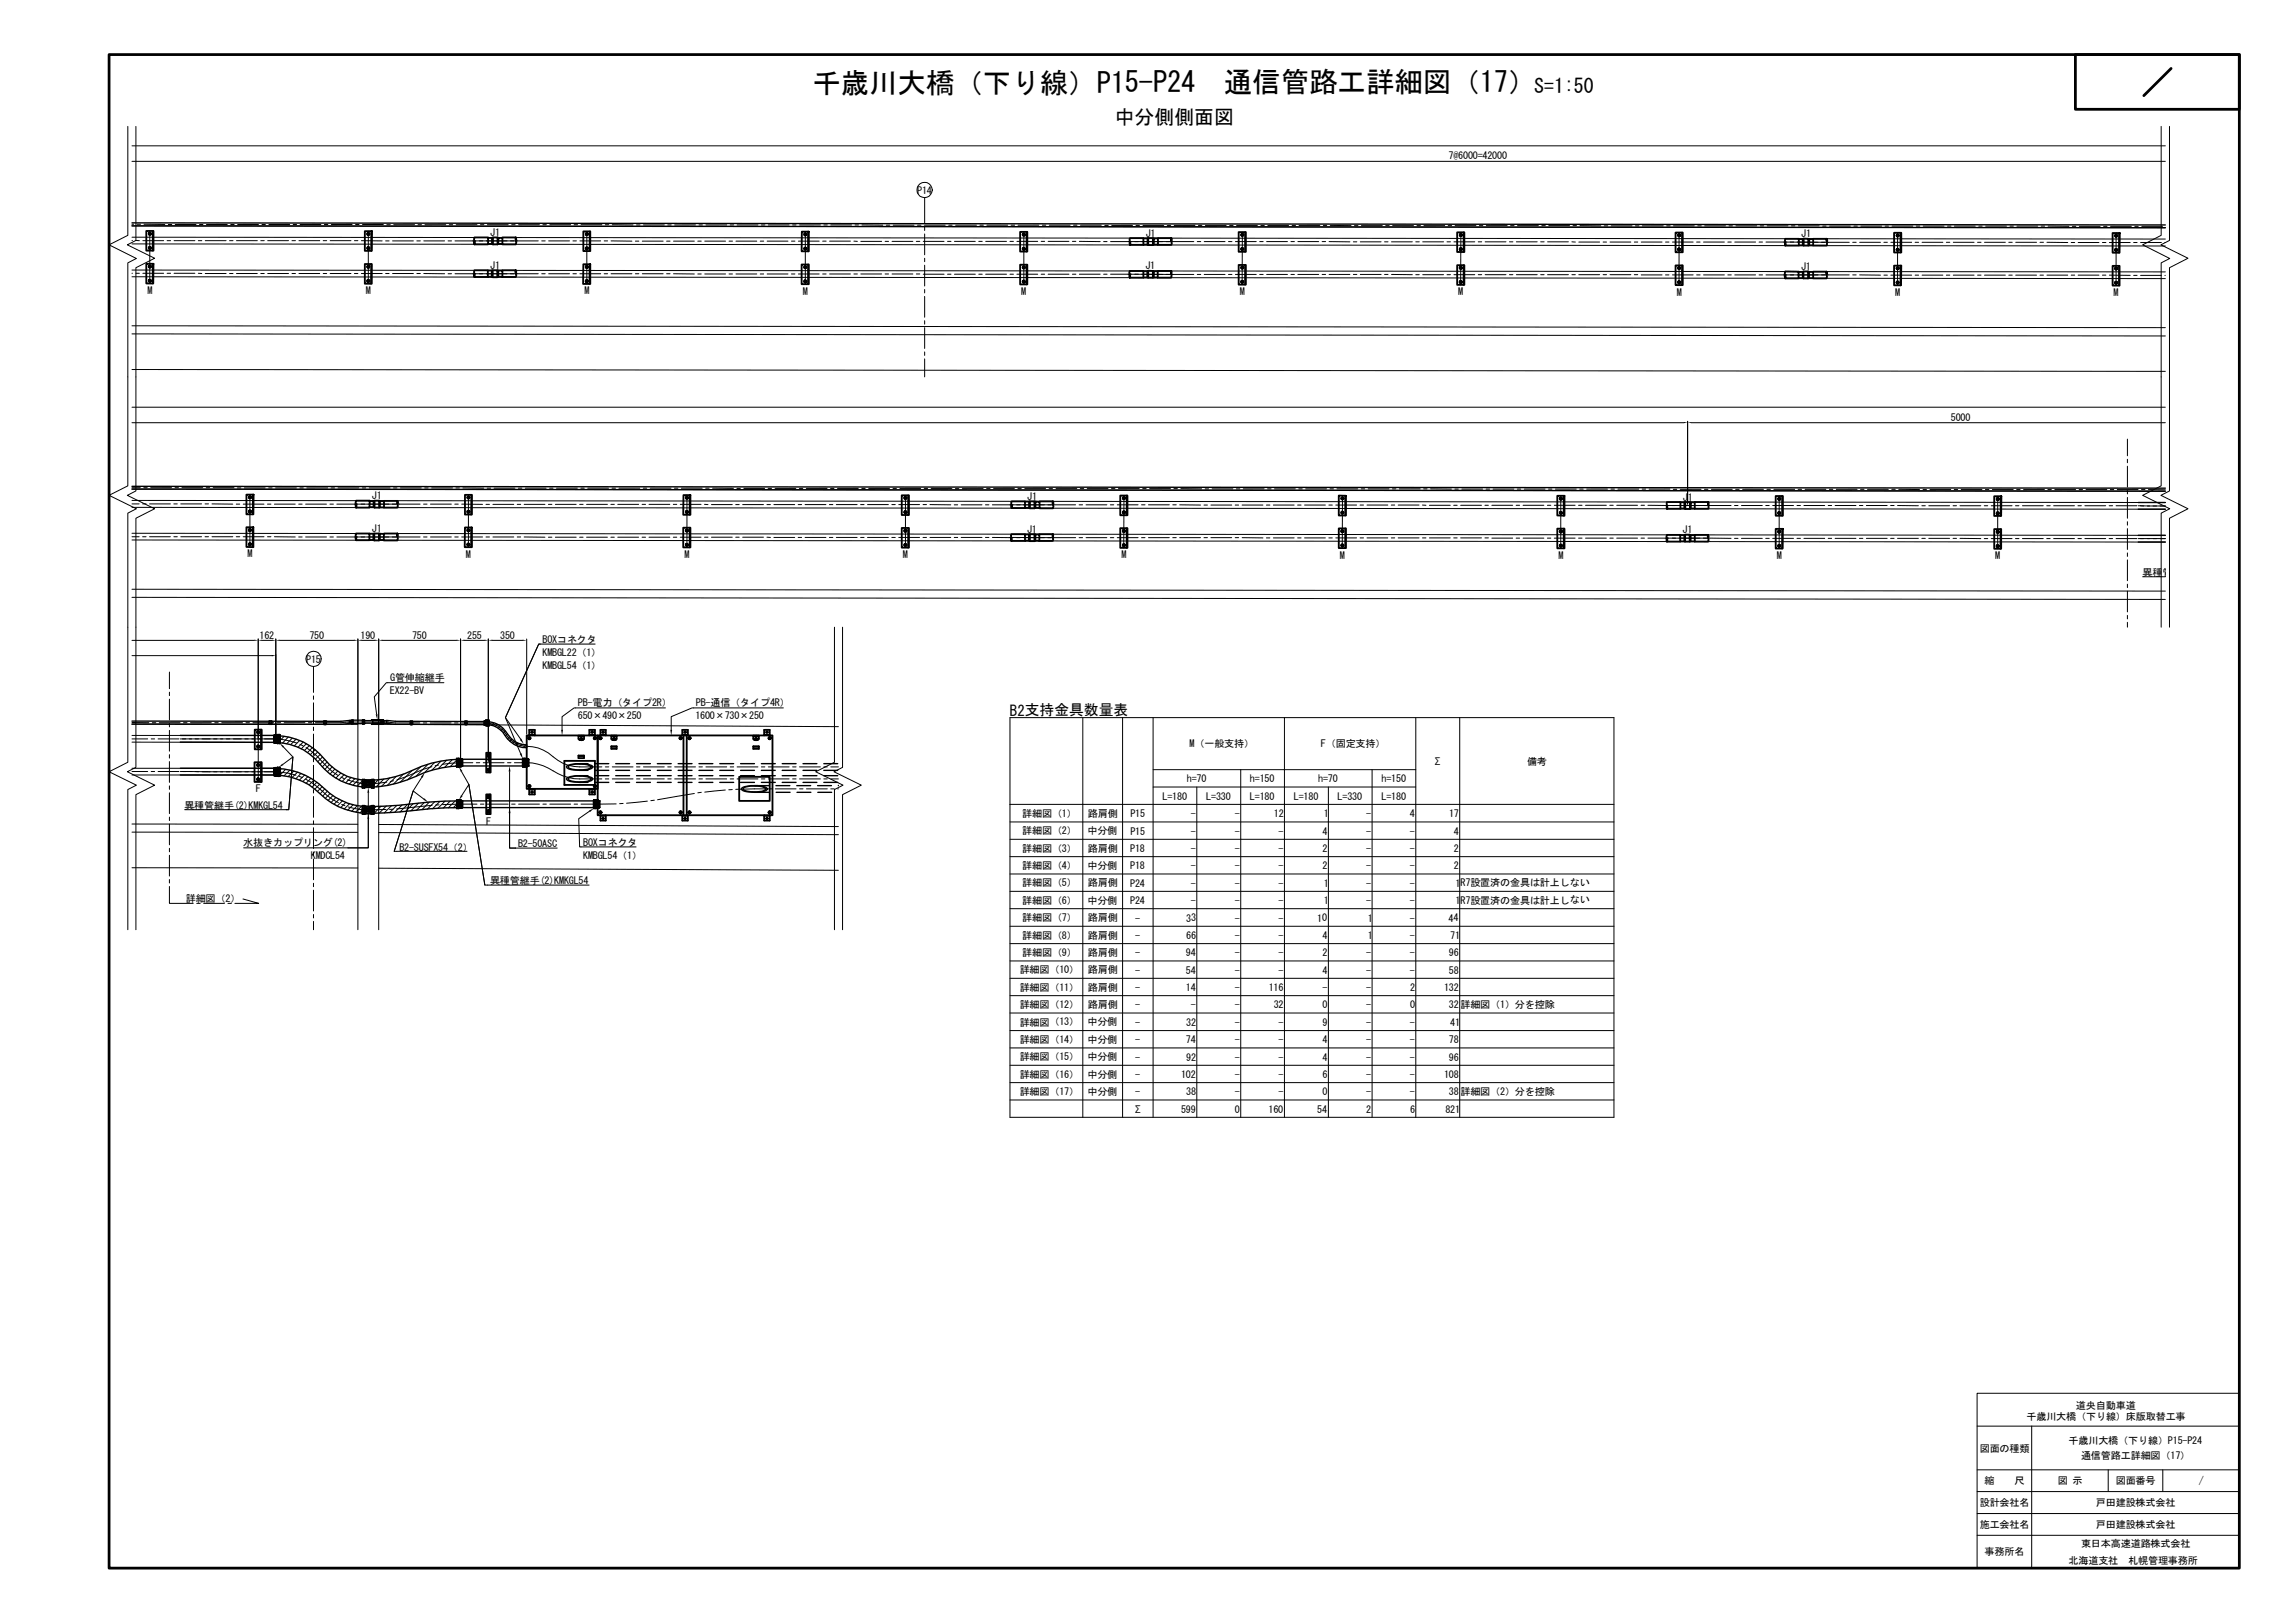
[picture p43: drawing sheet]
<svg xmlns="http://www.w3.org/2000/svg" width="420mm" height="297mm" viewBox="0 0 420 297" stroke-linecap="round" stroke-linejoin="round" font-family="sans-serif">
<defs><g id="words">
<text font-size="5.2" x="148.7" y="17">千歳川大橋（下り線）P15-P24　通信管路工詳細図（17）</text>
<g font-size="3.6">
<text x="280.9" y="17">S=1:50</text>
<text x="204.1" y="22.6">中分側側面図</text>
</g>
<text font-size="2.7" x="184.9" y="131">B2支持金具数量表</text>
<g font-size="1.8">
<text x="265.2" y="29.2">7@6000=42000</text>
<text x="167.9" y="35.5">P14</text>
<text x="89.8" y="43.2">J1</text>
<text x="209.8" y="43.3">J1</text>
<text x="329.8" y="43.4">J1</text>
<text x="27" y="53.8">M</text>
<text x="67" y="53.8">M</text>
<text x="89.8" y="49.2">J1</text>
<text x="107" y="53.9">M</text>
<text x="147" y="53.9">M</text>
<text x="187" y="54">M</text>
<text x="209.7" y="49.3">J1</text>
<text x="329.7" y="49.4">J1</text>
<text x="227" y="54">M</text>
<text x="267" y="54.1">M</text>
<text x="307" y="54.1">M</text>
<text x="347" y="54.1">M</text>
<text x="387" y="54.1">M</text>
<text x="357.2" y="77.1">5000</text>
<text x="68.1" y="91.4">J1</text>
<text x="188.1" y="91.5">J1</text>
<text x="308.1" y="91.7">J1</text>
<text x="68.1" y="97.4">J1</text>
<text x="188" y="97.5">J1</text>
<text x="308" y="97.6">J1</text>
<text x="45.3" y="102">M</text>
<text x="85.3" y="102.1">M</text>
<text x="125.3" y="102.1">M</text>
<text x="165.3" y="102.2">M</text>
<text x="205.3" y="102.2">M</text>
<text x="245.3" y="102.2">M</text>
<text x="285.3" y="102.3">M</text>
<text x="325.3" y="102.3">M</text>
<text x="365.3" y="102.4">M</text>
<text x="392.2" y="105.4">異種</text>
<text x="395.9" y="105.4">管</text>
<text x="47.5" y="117">162</text>
<text x="56.7" y="117">750</text>
<text x="66" y="117">190</text>
<text x="75.4" y="117">750</text>
<text x="85.5" y="117">255</text>
<text x="91.6" y="117">350</text>
<text x="99.3" y="117.8">BOXコネクタ</text>
<text x="56.1" y="121.3">P15</text>
<text x="71.4" y="124.7">G管伸縮継手</text>
<text x="99.3" y="120.1">KMBGL22（1）</text>
<text x="99.3" y="122.4">KMBGL54（1）</text>
<text x="71.4" y="127">EX22-BV</text>
<text x="105.8" y="129.3">PB-電力（タイプ2R）</text>
<text x="105.8" y="131.6">650×490×250</text>
<text x="127.3" y="131.6">1600×730×250</text>
<text x="127.4" y="129.3">PB-通信（タイプ4R）</text>
<text x="217.8" y="136.8">M（一般支持）</text>
<text x="241.8" y="136.8">F（固定支持）</text>
<text x="217.3" y="143.2">h=70</text>
<text x="228.8" y="143.2">h=150</text>
<text x="241.3" y="143.2">h=70</text>
<text x="252.9" y="143.2">h=150</text>
<text x="262.3" y="140">Σ</text>
<text x="279.6" y="140">備考</text>
<text x="33.7" y="148">異種管継手(2)KMKGL54</text>
<text x="46.8" y="145">F</text>
<text x="187.1" y="149.5">詳細図（1）</text>
<text x="199.2" y="149.5">路肩側</text>
<text x="207" y="149.6">P15</text>
<text x="212.8" y="146.3">L=180</text>
<text x="218" y="149.6">-</text>
<text x="220.8" y="146.3">L=330</text>
<text x="226" y="149.6">-</text>
<text x="228.8" y="146.3">L=180</text>
<text x="233.2" y="149.6">12</text>
<text x="236.9" y="146.3">L=180</text>
<text x="242.4" y="149.6">1</text>
<text x="244.9" y="146.3">L=330</text>
<text x="250.1" y="149.6">-</text>
<text x="252.9" y="146.3">L=180</text>
<text x="258.1" y="149.6">4</text>
<text x="265.3" y="149.6">17</text>
<text x="44.5" y="154.9">水抜きカップリング(2)</text>
<text x="73.1" y="155.7">B2-SUSFX54（2）</text>
<text x="89" y="150.9">F</text>
<text x="94.8" y="154.9">B2-50ASC</text>
<text x="106.8" y="154.9">BOXコネクタ</text>
<text x="187.1" y="152.7">詳細図（2）</text>
<text x="187.1" y="155.9">詳細図（3）</text>
<text x="199.1" y="152.7">中分側</text>
<text x="199.2" y="155.9">路肩側</text>
<text x="206.9" y="155.9">P18</text>
<text x="207" y="152.7">P15</text>
<text x="218" y="152.7">-</text>
<text x="218" y="155.9">-</text>
<text x="226" y="152.7">-</text>
<text x="226" y="155.9">-</text>
<text x="234" y="152.7">-</text>
<text x="234.1" y="155.9">-</text>
<text x="242.1" y="152.7">4</text>
<text x="242.1" y="155.9">2</text>
<text x="250.1" y="152.7">-</text>
<text x="250.1" y="155.9">-</text>
<text x="258.1" y="152.7">-</text>
<text x="258.1" y="155.9">-</text>
<text x="266.1" y="152.7">4</text>
<text x="266.2" y="155.9">2</text>
<text x="56.9" y="157.2">KMDCL54</text>
<text x="89.7" y="161.8">異種管継手(2)KMKGL54</text>
<text x="106.8" y="157.2">KMBGL54（1）</text>
<text x="187.1" y="159">詳細図（4）</text>
<text x="199.1" y="159">中分側</text>
<text x="206.9" y="159.1">P18</text>
<text x="218" y="159.1">-</text>
<text x="226" y="159.1">-</text>
<text x="234.1" y="159.1">-</text>
<text x="242.1" y="159.1">2</text>
<text x="250.1" y="159.1">-</text>
<text x="258.1" y="159.1">-</text>
<text x="266.2" y="159.1">2</text>
<text x="34" y="165.1">詳細図（2）</text>
<text x="187.1" y="165.4">詳細図（6）</text>
<text x="187.1" y="162.2">詳細図（5）</text>
<text x="199.1" y="165.4">中分側</text>
<text x="199.2" y="162.2">路肩側</text>
<text x="206.9" y="165.4">P24</text>
<text x="206.9" y="162.3">P24</text>
<text x="218" y="165.4">-</text>
<text x="218" y="162.3">-</text>
<text x="226" y="165.4">-</text>
<text x="226" y="162.3">-</text>
<text x="234.1" y="165.4">-</text>
<text x="234.1" y="162.3">-</text>
<text x="242.4" y="165.4">1</text>
<text x="242.4" y="162.3">1</text>
<text x="250.1" y="165.4">-</text>
<text x="250.1" y="162.3">-</text>
<text x="258.1" y="165.4">-</text>
<text x="258.1" y="162.3">-</text>
<text x="266.4" y="165.4">1</text>
<text x="266.4" y="162.3">1</text>
<text x="267.4" y="165.4">R7設置済の金具は計上しない</text>
<text x="267.4" y="162.2">R7設置済の金具は計上しない</text>
<text x="187.1" y="168.6">詳細図（7）</text>
<text x="187.1" y="171.8">詳細図（8）</text>
<text x="199.2" y="168.6">路肩側</text>
<text x="199.2" y="171.8">路肩側</text>
<text x="207.8" y="168.7">-</text>
<text x="207.8" y="171.8">-</text>
<text x="217.2" y="168.7">33</text>
<text x="217.2" y="171.8">66</text>
<text x="226" y="168.7">-</text>
<text x="226" y="171.8">-</text>
<text x="234" y="168.7">-</text>
<text x="234" y="171.8">-</text>
<text x="241.2" y="168.7">10</text>
<text x="242.1" y="171.8">4</text>
<text x="250.4" y="168.7">1</text>
<text x="250.4" y="171.8">1</text>
<text x="258.1" y="168.7">-</text>
<text x="258.1" y="171.8">-</text>
<text x="265.2" y="168.7">44</text>
<text x="265.5" y="171.8">71</text>
<text x="186.7" y="178.1">詳細図（10）</text>
<text x="187.1" y="175">詳細図（9）</text>
<text x="199.2" y="178.1">路肩側</text>
<text x="199.2" y="175">路肩側</text>
<text x="207.8" y="175">-</text>
<text x="207.8" y="178.2">-</text>
<text x="217.1" y="175">94</text>
<text x="217.1" y="178.2">54</text>
<text x="226" y="175">-</text>
<text x="226" y="178.2">-</text>
<text x="234" y="175">-</text>
<text x="234" y="178.2">-</text>
<text x="242.1" y="178.2">4</text>
<text x="242.1" y="175">2</text>
<text x="250.1" y="178.2">-</text>
<text x="250.1" y="175">-</text>
<text x="258.1" y="175">-</text>
<text x="258.1" y="178.2">-</text>
<text x="265.2" y="175">96</text>
<text x="265.2" y="178.2">58</text>
<text x="186.7" y="181.3">詳細図（11）</text>
<text x="186.7" y="184.5">詳細図（12）</text>
<text x="199.2" y="184.5">路肩側</text>
<text x="199.2" y="181.3">路肩側</text>
<text x="207.8" y="181.4">-</text>
<text x="207.8" y="184.5">-</text>
<text x="217.1" y="181.4">14</text>
<text x="218" y="184.5">-</text>
<text x="226" y="184.5">-</text>
<text x="226" y="181.4">-</text>
<text x="232.3" y="181.4">116</text>
<text x="233.2" y="184.5">32</text>
<text x="242.1" y="184.5">0</text>
<text x="242.1" y="181.4">-</text>
<text x="250.1" y="184.5">-</text>
<text x="250.1" y="181.4">-</text>
<text x="258.1" y="184.5">0</text>
<text x="258.1" y="181.4">2</text>
<text x="264.4" y="181.4">132</text>
<text x="265.2" y="184.5">32詳細図（1）分を控除</text>
<text x="186.7" y="187.7">詳細図（13）</text>
<text x="186.7" y="190.9">詳細図（14）</text>
<text x="199.1" y="190.9">中分側</text>
<text x="199.1" y="187.7">中分側</text>
<text x="207.8" y="187.7">-</text>
<text x="207.8" y="190.9">-</text>
<text x="217.1" y="190.9">74</text>
<text x="217.2" y="187.7">32</text>
<text x="226" y="187.7">-</text>
<text x="226" y="190.9">-</text>
<text x="234" y="187.7">-</text>
<text x="234" y="190.9">-</text>
<text x="242.1" y="190.9">4</text>
<text x="242.1" y="187.7">9</text>
<text x="250.1" y="190.9">-</text>
<text x="250.1" y="187.7">-</text>
<text x="258.1" y="187.7">-</text>
<text x="258.1" y="190.9">-</text>
<text x="265.2" y="190.9">78</text>
<text x="265.5" y="187.7">41</text>
<text x="186.7" y="194.1">詳細図（15）</text>
<text x="186.7" y="197.2">詳細図（16）</text>
<text x="199.1" y="194.1">中分側</text>
<text x="199.1" y="197.2">中分側</text>
<text x="207.8" y="194.1">-</text>
<text x="207.8" y="197.3">-</text>
<text x="216.2" y="197.3">102</text>
<text x="217.2" y="194.1">92</text>
<text x="226" y="194.1">-</text>
<text x="226" y="197.3">-</text>
<text x="234" y="194.1">-</text>
<text x="234.1" y="197.3">-</text>
<text x="242.1" y="194.1">4</text>
<text x="242.1" y="197.3">6</text>
<text x="250.1" y="194.1">-</text>
<text x="250.1" y="197.3">-</text>
<text x="258.1" y="194.1">-</text>
<text x="258.1" y="197.3">-</text>
<text x="264.4" y="197.3">108</text>
<text x="265.2" y="194.1">96</text>
<text x="186.7" y="200.4">詳細図（17）</text>
<text x="199.1" y="200.4">中分側</text>
<text x="207.4" y="203.6">Σ</text>
<text x="207.8" y="200.4">-</text>
<text x="216.2" y="203.6">599</text>
<text x="217.2" y="200.4">38</text>
<text x="226" y="200.4">-</text>
<text x="226" y="203.6">0</text>
<text x="232.2" y="203.6">160</text>
<text x="234" y="200.4">-</text>
<text x="241.2" y="203.6">54</text>
<text x="242.1" y="200.4">0</text>
<text x="250.1" y="200.4">-</text>
<text x="250.1" y="203.6">2</text>
<text x="258.1" y="200.4">-</text>
<text x="258.1" y="203.6">6</text>
<text x="264.6" y="203.6">821</text>
<text x="265.2" y="200.4">38</text>
<text x="267.4" y="200.4">詳細図（2）分を控除</text>
<text x="380.1" y="257.9">道央自動車道</text>
<text x="371" y="259.9">千歳川大橋（下り線）床版取替工事</text>
<text x="362.4" y="265.7">図面の種類</text>
<text x="378.7" y="264.4">千歳川大橋（下り線）P15-P24</text>
<text x="381" y="267">通信管路工詳細図（17）</text>
<text x="362.4" y="275.7">設計会社名</text>
<text x="363.3" y="271.7">縮　　尺</text>
<text x="376.7" y="271.7">図 示</text>
<text x="383.7" y="275.7">戸田建設株式会社</text>
<text x="387.3" y="271.7">図面番号</text>
<text x="402.5" y="271.7">/</text>
<text x="362.4" y="279.7">施工会社名</text>
<text x="383.7" y="279.7">戸田建設株式会社</text>
<text x="363.3" y="284.7">事務所名</text>
<text x="378.7" y="286.2">北海道支社　札幌管理事務所</text>
<text x="381" y="283.2">東日本高速道路株式会社</text>
</g>
</g></defs>
<g fill="none" stroke="#000" stroke-width=".18">
<path d="M23.4 23.1v20l-3.4 1.7 5 2.5-1.6 .8v40.8l-3.4 1.8 5 2.4-1.6 .8v45.6l-3.4 1.7 5 2.5-1.6 .8v25.7M24.2 26.7h372.2M24.2 29.5h372.2M24.9 23.1v20.9l-1.6 .8 5 2.5-3.4 1.7v40.9l-1.6 .8 5 2.4-3.4 1.7v45.6l-1.6 .8 5 2.5-3.4 1.7v24.8M169.3 36.2v4.7M395.7 23.1v20l-3.4 1.7 4.9 2.5-1.5 .8v40.8l-3.4 1.8 4.9 2.4-1.5 .8v20.9M397.2 23.1v20.9l-1.6 .8 5 2.5-3.4 1.7v40.9l-1.6 .8 5 2.4-3.4 1.7v20M24.2 59.6l372.2 .4M24.2 41.3l372.2 .4M24.2 44h.1M24.2 44.6l372.2 .4M24.2 43.4l372.2 .4"/>
<path d="M24.2 50h.1M24.2 50.7l372.2 .3M24.2 49.4l372.2 .4M24.2 41h.3M24.9 44h.6M24.9 50h.6M25.1 41h.6M26.2 44h3.8M26.2 50h3.8M26.4 41l3.8 .1M27.2 42.8h.5M27.2 45.4h.5"/>
<path d="M27.2 48.8h.5M27.2 51.4h.5M27.4 42.3v9.6M30.6 44h.6M30.6 50h.6M30.8 41.1h.6M31.9 44h3.8M31.9 50h3.8M32.1 41.1h3.8M36.3 44h.6M36.3 50l.6 .1M36.5 41.1h.7"/>
<path d="M37.6 44h3.8M37.6 50.1h3.8M37.8 41.1h3.8M42 44h.7M42 50.1h.7M42.2 41.1h.7M43.3 44h3.8M43.3 50.1h3.8M43.5 41.1h3.8M47.7 44h.7M47.7 50.1h.7M48 41.1h.6"/>
<path d="M49 44h3.8M49 50.1h3.8M49.2 41.1h3.8M53.5 44h.6M53.5 50.1h.6M53.7 41.1h.6M54.7 44h3.8M54.7 50.1h3.8M54.9 41.1h3.8M59.2 44h.6M59.2 50.1h.6M59.4 41.1h.6"/>
<path d="M60.4 44h3.9M60.4 50.1h3.9M60.7 41.1h3.8M64.9 44h.6M64.9 50.1h.6M65.1 41.1h.6M66.2 44l3.8 .1M66.2 50.1h3.8M66.4 41.1h3.8M67.2 42.8h.5M67.2 45.4h.5M67.2 48.8h.4"/>
<path d="M67.2 51.4h.4M67.4 42.3v9.6M70.6 44.1h.6M70.6 50.1h.6M70.8 41.1h.6M71.9 44.1h3.8M71.9 50.1h3.8M72.1 41.1h3.8M76.3 44.1h.7M76.3 50.1h.7M76.5 41.1h.7M77.6 44.1h3.8"/>
<path d="M77.6 50.1h3.8M77.8 41.1h3.8M82 44.1h.7M82 50.1h.7M82.2 41.1h.7M83.3 44.1h15.2M83.3 50.1h15.2M83.5 41.1h3.8M88 41.1h.6M89.2 41.1h3.8M93.7 41.1h.6M94.9 41.1h3.9"/>
<path d="M99.2 44.1h.6M99.2 50.1h.6M99.4 41.1h.6M100.4 44.1h3.9M100.4 50.1h3.9M100.7 41.1h3.8M104.9 44.1h.6M104.9 50.1h.6M105.1 41.1h.6M106.2 44.1h3.8M106.2 50.1h3.8M106.4 41.1h3.8"/>
<path d="M107.2 48.9h.4M107.2 51.5h.4M107.2 42.9h.4M107.2 45.4h.4M107.4 42.4v9.6M110.6 44.1h.6M110.6 50.1h.6M110.8 41.1h.7M111.9 44.1h3.8M111.9 50.1h3.8M112.1 41.1l3.8 .1M116.3 44.1h.7"/>
<path d="M116.3 50.1h.7M116.5 41.2h.7M117.6 44.1h3.8M117.6 50.1h3.8M117.8 41.2h3.8M122 44.1h.7M122 50.1h.7M122.2 41.2h.7M123.3 44.1h3.8M123.3 50.1h3.8M123.5 41.2h3.8M127.8 44.1h.6"/>
<path d="M127.8 50.1h.6M128 41.2h.6M129 44.1h3.8M129 50.1h3.8M129.2 41.2h3.8M133.5 44.1h.6M133.5 50.1h.6M133.7 41.2h.6M134.7 44.1h3.8M134.7 50.1h3.8M134.9 41.2h3.9M139.2 44.1h.6"/>
<path d="M139.2 50.1h.6M139.4 41.2h.6M140.5 44.1h3.8M140.5 50.1h3.8M140.7 41.2h3.8M144.9 44.1h.6M144.9 50.1h.6M145.1 41.2h.6M146.2 44.1h3.8M146.2 50.1h3.8M146.4 41.2h3.8M147.2 42.9h.4"/>
<path d="M147.2 45.5h.4M147.2 48.9h.4M147.2 51.5h.4M147.4 42.4v9.6M150.6 44.1h.6M150.6 50.1h.6M150.8 41.2h.7M151.9 44.1h3.8M151.9 50.1h3.8M152.1 41.2h3.8M156.3 44.1l.7 .1M156.3 50.1h.7"/>
<path d="M156.5 41.2h.7M157.6 44.2h3.8M157.6 50.1h3.8M157.8 41.2h3.8M162 44.2h.7M162 50.1h.7M162.3 41.2h.6M163.3 44.2h3.8M163.3 50.1h3.8M163.5 41.2h3.8M167.8 44.2h.6M167.8 50.1h.6"/>
<path d="M168 41.2h.6M169 44.2h3.8M169 50.2h3.8M169.2 41.2h3.8M169.3 41.6v.6M169.3 42.8v3.8M169.3 47.3v.6M169.3 48.5v3.8M169.3 53v.6M169.3 54.3v3.8M169.3 58.7v.6M169.3 60v3.8"/>
<path d="M173.5 44.2h.6M173.5 50.2h.6M173.7 41.2h.6M174.7 44.2h3.9M174.7 50.2h3.9M175 41.2h3.8M179.2 44.2h.6M179.2 50.2h.6M179.4 41.2h.6M180.5 44.2h3.8M180.5 50.2h3.8M180.7 41.2h3.8"/>
<path d="M184.9 44.2h.6M184.9 50.2h.6M185.1 41.2h.6M186.2 44.2h3.8M186.2 50.2h3.8M186.4 41.2h3.8M187.2 42.9h.5M187.2 45.5h.5M187.2 49h.5M187.2 51.5h.5M187.4 42.4v9.6M190.6 44.2h.7"/>
<path d="M190.6 50.2h.7M190.8 41.2h.7M191.9 44.2h3.8M191.9 50.2h3.8M192.1 41.2h3.8M196.3 44.2h.7M196.3 50.2h.7M196.5 41.2h.7M197.6 44.2h3.8M197.6 50.2h3.8M197.8 41.2h3.8M202 44.2h.7"/>
<path d="M202 50.2h.7M202.3 41.3h.6M203.3 44.2h15.3M203.3 50.2h3.8M203.5 41.3h3.8M206.5 50.2h12.1M207.8 50.2h.6M208 41.3h.6M209 50.2h3.8M209.2 41.3h3.9M213.5 50.2h.6M213.7 41.3h.6"/>
<path d="M215 41.3h3.8M219.2 44.2h.6M219.2 50.2h.6M219.4 41.3h.6M220.5 44.2h3.8M220.5 50.2h3.8M220.7 41.3h3.8M224.9 44.2h.6M224.9 50.2h.6M225.1 41.3h.7M226.2 44.2h3.8M226.2 50.2h3.8"/>
<path d="M226.4 41.3h3.8M227.2 43h.5M227.2 45.6h.5M227.2 49h.5M227.2 51.6h.5M227.4 51.4v.4M227.4 42.7v.5M227.4 45.4v.4M227.4 48.7v.5M227.4 42.5v9.6M230.6 44.2h.7M230.6 50.2h.7"/>
<path d="M230.8 41.3h.7M231.9 44.2h3.8M231.9 50.2h3.8M232.1 41.3h3.8M236.3 44.2h.7M236.3 50.2h.7M236.5 41.3h.7M237.6 44.2h3.8M237.6 50.2h3.8M237.8 41.3h3.8M242.1 44.2h.6M242.1 50.2h.6"/>
<path d="M242.3 41.3h.6M243.3 44.2l3.8 .1M243.3 50.2h3.8M243.5 41.3h3.8M247.8 44.3h.6M247.8 50.2h.6M248 41.3h.6M249 44.3h3.8M249 50.2h3.8M249.2 41.3h3.9M253.5 44.3h.6M253.5 50.2h.6"/>
<path d="M253.7 41.3h.6M254.8 44.3h3.8M254.8 50.2l3.8 .1M255 41.3h3.8M259.2 44.3h.6M259.2 50.3h.6M259.4 41.3h.6M260.5 44.3h3.8M260.5 50.3h3.8M260.7 41.3h3.8M264.9 44.3h.6M264.9 50.3h.6"/>
<path d="M265.1 41.3h.7M266.2 44.3h3.8M266.2 50.3h3.8M266.4 41.3h3.8M267.2 43h.5M267.2 45.6h.5M267.2 49h.5M267.2 51.6h.5M267.4 48.8v.5M267.4 51.4v.4M267.5 42.8v.4M267.5 45.4v.5"/>
<path d="M267.5 42.5l-.1 9.6M270.6 44.3h.7M270.6 50.3h.7M270.8 41.3h.7M271.9 44.3h3.8M271.9 50.3h3.8M272.1 41.3h3.8M276.3 44.3h.7M276.3 50.3h.7M276.6 41.3h.6M277.6 44.3h3.8M277.6 50.3h3.8"/>
<path d="M277.8 41.3h3.8M282.1 44.3h.6M282.1 50.3h.6M282.3 41.3h.6M283.3 44.3h3.8M283.3 50.3h3.8M283.5 41.3h3.8M287.8 44.3h.6M287.8 50.3h.6M288 41.3h.6M289 44.3h3.9M289 50.3h3.9"/>
<path d="M289.3 41.3h3.8M293.5 44.3h.6M293.5 50.3h.6M293.7 41.3h.6M294.8 44.3h3.8M294.8 50.3h3.8M295 41.3h3.8M299.2 44.3h.6M299.2 50.3h.6M299.4 41.3h.6M300.5 44.3h3.8M300.5 50.3h3.8"/>
<path d="M300.7 41.3h3.8M304.9 44.3h.7M304.9 50.3h.7M305.1 41.3h.7M306.2 44.3h3.8M306.2 50.3h3.8M306.4 41.3h3.8M307.2 49h.4M307.2 43.1h.4M307.2 45.7h.4M307.2 51.7h.4M307.4 42.6v9.6"/>
<path d="M310.6 44.3h.6M310.6 50.3h.6M310.8 41.3h.7M311.9 44.3h3.8M311.9 50.3h3.8M312.1 41.3h3.8M316.3 44.3h.7M316.3 50.3h.7M316.5 41.3h.7M317.6 44.3h3.8M317.6 50.3h3.8M317.8 41.3h3.8"/>
<path d="M322 44.3h.7M322 50.3h.7M322.3 41.3h.6M323.3 44.3h3.8M323.3 50.3h15.2M323.5 41.3h3.8M326.6 44.3h11.9M327.8 44.3h.6M328 41.3h.6M329 44.3h3.8M329.2 41.3h3.8M333.5 44.3h.6"/>
<path d="M333.7 41.4h.6M335 41.4h3.8M339.2 44.3h.6M339.2 50.3h.6M339.4 41.4h.6M340.5 44.3h3.8M340.5 50.3l3.8 .1M340.7 41.4h3.8M344.9 44.3h.6M344.9 50.4h.6M345.1 41.4h.6M346.2 44.3h3.8"/>
<path d="M346.2 50.4h3.8M346.4 41.4h3.8M347.2 49.1h.5M347.2 45.7h.5M347.2 43.1h.5M347.2 51.7h.5M347.4 42.6v9.6M350.6 44.3h.6M350.6 50.4h.6M350.8 41.4h.7M351.9 44.3h3.8M351.9 50.4h3.8"/>
<path d="M352.1 41.4h3.8M356.3 44.3h.7M356.3 50.4h.7M356.5 41.4h.7M357.6 44.3h3.8M357.6 50.4h3.8M357.8 41.4h3.8M362 44.3h.7M362 50.4h.7M362.3 41.4h.6M363.3 44.3h3.8M363.3 50.4h3.8"/>
<path d="M363.5 41.4h3.8M367.8 44.3h.6M367.8 50.4h.6M368 41.4h.6M369 44.3h3.8M369 50.4h3.8M369.2 41.4h3.9M373.5 44.3h.6M373.5 50.4h.6M373.7 41.4h.6M374.7 44.3l3.9 .1M374.7 50.4h3.9"/>
<path d="M375 41.4h3.8M379.2 44.4h.6M379.2 50.4h.6M379.4 41.4h.6M380.5 44.4h3.8M380.5 50.4h3.8M380.7 41.4h3.8M384.9 44.4h.6M384.9 50.4h.6M385.1 41.4h.7M386.2 44.4h3.8M386.2 50.4h3.8"/>
<path d="M386.4 41.4h3.8M387.2 43.2h.5M387.2 45.7h.5M387.2 49.1h.5M387.2 51.8h.4M387.4 42.7v9.6M390.6 44.4h.7M390.6 50.4h.7M390.8 41.4h.7M391.9 44.4h3.8M391.9 50.4h3.8M392.1 41.4h3.8"/>
<path d="M396.3 44.4h.1M396.3 50.4h.1M24.2 77.4h284.1M24.2 61.1l372.2 .4M24.2 67.6l372.2 .4M24.2 74.5h372.2M169.3 64.4v.6M169.3 65.7v3.3M309 77.1v15.2M309.7 77.4h86.7M24.2 89.3h1.5M24.2 89.5l372.2 .4"/>
<path d="M24.2 92.2h1.3M24.2 92.9l372.2 .3M24.2 91.6l372.2 .4M24.2 98.2h1.3M24.2 98.8l372.2 .4M24.2 97.6l372.2 .4M26.1 92.2h.6M26.1 98.2h.6M26.3 89.3h.7M27.4 92.2h3.8M27.4 98.2h3.8M27.6 89.3h3.8"/>
<path d="M31.8 92.2h.7M31.8 98.2h.7M32 89.3h.7M33.1 92.2h3.8M33.1 98.2h3.8M33.3 89.3h3.8M37.5 92.2h.7M37.5 98.2h.7M37.8 89.3h.6M38.8 92.2l3.8 .1M38.8 98.2h3.8M39 89.3h3.8"/>
<path d="M43.3 92.3h.6M43.3 98.2h.6M43.5 89.3h.6M44.5 92.3h3.8M44.5 98.2h3.8M44.7 89.3h3.8M45.5 91h.5M45.5 93.6h.5M45.5 97h.5M45.5 99.6h.5M45.8 90.5v9.6M49 92.3h.6"/>
<path d="M49 98.2h.6M49.2 89.3h.6M50.2 92.3h3.8M50.2 98.2l3.8 .1M50.5 89.3h3.8M54.7 92.3h.6M54.7 98.3h.6M54.9 89.3h.6M56 92.3h3.8M56 98.3h3.8M56.2 89.3h3.8M60.4 92.3h.6"/>
<path d="M60.4 98.3h.6M60.6 89.3h.6M61.7 92.3h15.2M61.7 98.3h15.2M61.9 89.3h3.8M66.3 89.3h.7M67.6 89.3h3.8M72 89.3h.7M73.3 89.3h3.8M77.5 92.3h.7M77.5 98.3h.7M77.8 89.3h.6"/>
<path d="M78.8 92.3h3.8M78.8 98.3h3.8M79 89.3h3.8M83.3 92.3h.6M83.3 98.3h.6M83.5 89.3h.6M84.5 92.3h3.8M84.5 98.3h3.8M84.7 89.3h3.9M85.5 97h.5M85.5 99.7h.5M85.5 91l.5 .1"/>
<path d="M85.5 93.7h.5M85.8 90.6v9.5M89 92.3h.6M89 98.3h.6M89.2 89.3h.6M90.2 92.3h3.9M90.2 98.3h3.9M90.5 89.3h3.8M94.7 92.3h.6M94.7 98.3h.6M94.9 89.3h.6M96 92.3h3.8"/>
<path d="M96 98.3h3.8M96.2 89.3h3.8M100.4 92.3h.6M100.4 98.3h.6M100.6 89.3h.7M101.7 92.3h3.8M101.7 98.3h3.8M101.9 89.3h3.8M106.1 92.3h.7M106.1 98.3h.7M106.3 89.3h.7M107.4 92.3h3.8"/>
<path d="M107.4 98.3h3.8M107.6 89.3h3.8M111.8 92.3h.7M111.8 98.3h.7M112 89.3h.7M113.1 92.3h3.8M113.1 98.3h3.8M113.3 89.3h3.8M117.5 92.3h.7M117.5 98.3h.7M117.8 89.3h.6M118.8 92.3h3.8"/>
<path d="M118.8 98.3h3.8M119 89.3h3.8M123.3 92.3h.6M123.3 98.3h.6M123.5 89.3h.6M124.5 92.3h3.8M124.5 98.3h3.8M124.7 89.3h3.9M125.5 91.1h.5M125.5 93.7h.5M125.5 97.1h.5M125.5 99.7h.5"/>
<path d="M125.8 90.6v9.6M129 92.3l.6 .1M129 98.3h.6M129.2 89.3h.6M130.2 92.4h3.9M130.2 98.3h3.9M130.5 89.3l3.8 .1M134.7 92.4h.6M134.7 98.3h.6M134.9 89.4h.6M136 92.4h3.8M136 98.3h3.8"/>
<path d="M136.2 89.4h3.8M140.4 92.4h.6M140.4 98.3l.6 .1M140.6 89.4h.7M141.7 92.4h3.8M141.7 98.4h3.8M141.9 89.4h3.8M146.1 92.4h.7M146.1 98.4h.7M146.3 89.4h.7M147.4 92.4h3.8M147.4 98.4h3.8"/>
<path d="M147.6 89.4h3.8M151.8 92.4h.7M151.8 98.4h.7M152.1 89.4h.6M153.1 92.4h3.8M153.1 98.4h3.8M153.3 89.4h3.8M157.6 92.4h.6M157.6 98.4h.6M157.8 89.4h.6M158.8 92.4h3.8M158.8 98.4h3.8"/>
<path d="M159 89.4h3.8M163.3 92.4h.6M163.3 98.4h.6M163.5 89.4h.6M164.5 92.4h3.8M164.5 98.4h3.8M164.8 89.4h3.8M165.5 91.1h.5M165.5 93.7h.5M165.5 97.1h.5M165.5 99.8h.5M165.8 90.7v9.5"/>
<path d="M169 92.4h.6M169 98.4h.6M169.2 89.4h.6M170.3 92.4h3.8M170.3 98.4h3.8M170.5 89.4h3.8M174.7 92.4h.6M174.7 98.4h.6M174.9 89.4h.6M176 92.4h3.8M176 98.4h3.8M176.2 89.4h3.8"/>
<path d="M180.4 92.4h.6M180.4 98.4h.6M180.6 89.4h.7M181.7 92.4h15.2M181.7 98.4h3.8M181.9 89.4h3.8M184.9 98.4h8.2M186.1 98.4h.7M186.3 89.4h.7M187.4 98.4h3.8M187.6 89.4h3.8M191.8 98.4h.7"/>
<path d="M192.1 89.4h.6M193.1 98.4h3.8M193.3 89.4h3.8M197.6 92.4h.6M197.6 98.4h.6M197.8 89.4h.6M198.8 92.4h3.8M198.8 98.4h3.8M199 89.4h3.9M203.3 92.4h.6M203.3 98.4h.6M203.5 89.4h.6"/>
<path d="M204.5 92.4h3.9M204.5 98.4h3.9M204.8 89.4h3.8M205.5 91.2h.5M205.5 93.8h.5M205.5 97.2h.5M205.5 99.8h.5M205.7 99.5v.5M205.8 91v.4M205.8 93.5v.5M205.8 97v.4M205.8 90.7l-.1 9.6"/>
<path d="M209 92.4h.6M209 98.4h.6M209.2 89.4h.6M210.3 92.4h3.8M210.3 98.4h3.8M210.5 89.4h3.8M214.7 92.4h.6M214.7 98.4h.6M214.9 89.4h.7M216 92.4h3.8M216 98.4h3.8M216.2 89.4l3.8 .1"/>
<path d="M220.4 92.4h.7M220.4 98.4h.7M220.6 89.5h.7M221.7 92.4h3.8M221.7 98.4h3.8M221.9 89.5h3.8M226.1 92.4h.7M226.1 98.4h.7M226.3 89.5h.7M227.4 92.4h3.8M227.4 98.4h3.8M227.6 89.5h3.8"/>
<path d="M231.8 92.4h.7M231.8 98.4h.7M232.1 89.5h.6M233.1 92.4h3.8M233.1 98.4h3.8M233.3 89.5h3.8M237.6 92.4h.6M237.6 98.4h.6M237.8 89.5h.6M238.8 92.4h3.8M238.8 98.4h3.8M239 89.5h3.9"/>
<path d="M243.3 92.4h.6M243.3 98.4h.6M243.5 89.5h.6M244.5 92.4h3.9M244.5 98.4h3.9M244.8 89.5h3.8M245.5 99.8h.5M245.5 91.2h.5M245.5 93.8h.5M245.5 97.2h.5M245.7 93.6v.4M245.7 97v.4"/>
<path d="M245.7 99.6v.5M245.8 91v.5M245.8 90.7l-.1 9.6M249 92.4h.6M249 98.4h.6M249.2 89.5h.6M250.3 92.4h3.8M250.3 98.4h3.8M250.5 89.5h3.8M254.7 92.4h.6M254.7 98.4h.6M254.9 89.5h.7"/>
<path d="M256 92.4h3.8M256 98.4h3.8M256.2 89.5h3.8M260.4 92.4l.7 .1M260.4 98.4h.7M260.6 89.5h.7M261.7 92.5h3.8M261.7 98.4h3.8M261.9 89.5h3.8M266.1 92.5h.7M266.1 98.4h.7M266.4 89.5h.6"/>
<path d="M267.4 92.5h3.8M267.4 98.4h3.8M267.6 89.5h3.8M271.9 92.5h.6M271.9 98.4h.6M272.1 89.5h.6M273.1 92.5h3.8M273.1 98.5h3.8M273.3 89.5h3.8M277.6 92.5h.6M277.6 98.5h.6M277.8 89.5h.6"/>
<path d="M278.8 92.5h3.8M278.8 98.5h3.8M279.1 89.5h3.8M283.3 92.5h.6M283.3 98.5h.6M283.5 89.5h.6M284.6 92.5h3.8M284.6 98.5h3.8M284.8 89.5h3.8M285.5 99.8h.5M285.5 91.2h.5M285.5 93.9h.5"/>
<path d="M285.5 97.3h.5M285.7 90.7v9.7M289 92.5h.6M289 98.5h.6M289.2 89.5h.6M290.3 92.5h3.8M290.3 98.5h3.8M290.5 89.5h3.8M294.7 92.5h.6M294.7 98.5h.6M294.9 89.5h.7M296 92.5h3.8"/>
<path d="M296 98.5h3.8M296.2 89.5h3.8M300.4 92.5h.7M300.4 98.5h.7M300.6 89.5h.7M301.7 92.5h3.8M301.7 98.5h11.3M301.9 89.5h3.8M306.3 89.6h.7M307.6 89.6h3.8M312 89.6h.7M313.1 98.5h3.8"/>
<path d="M313.3 89.6h3.8M316.9 92.5h-12M317.6 92.5h.6M317.6 98.5h.6M317.8 89.6h.6M318.8 92.5h3.8M318.8 98.5h3.8M319 89.6h3.8M323.3 92.5h.6M323.3 98.5h.6M323.5 89.6h.6M324.5 92.5h3.8"/>
<path d="M324.5 98.5h3.8M324.7 89.6h3.9M325.5 91.3h.5M325.5 93.9h.5M325.5 97.3h.5M325.5 99.9h.5M325.7 90.8v9.6M329 92.5h.6M329 98.5h.6M329.2 89.6h.6M330.3 92.5h3.8M330.3 98.5h3.8"/>
<path d="M330.5 89.6h3.8M334.7 92.5h.6M334.7 98.5h.6M334.9 89.6h.6M336 92.5h3.8M336 98.5h3.8M336.2 89.6h3.8M340.4 92.5h.6M340.4 98.5h.6M340.6 89.6h.7M341.7 92.5h3.8M341.7 98.5h3.8"/>
<path d="M341.9 89.6h3.8M346.1 92.5h.7M346.1 98.5h.7M346.3 89.6h.7M347.4 92.5l3.8 .1M347.4 98.5h3.8M347.6 89.6h3.8M351.8 92.6h.7M351.8 98.5h.7M352.1 89.6h.6M353.1 92.6h3.8M353.1 98.5h3.8"/>
<path d="M353.3 89.6h3.8M357.6 92.6h.6M357.6 98.5h.6M357.8 89.6h.6M358.8 92.6h3.8M358.8 98.5l3.8 .1M359 89.6h3.8M363.3 92.6h.6M363.3 98.6h.6M363.5 89.6h.6M364.5 92.6h3.9M364.5 98.6h3.9"/>
<path d="M364.8 89.6h3.8M365.5 91.3h.5M365.5 94h.5M365.5 97.3h.4M365.5 99.9h.4M365.7 90.8v9.6M369 92.6h.6M369 98.6h.6M369.2 89.6h.6M370.3 92.6h3.8M370.3 98.6h3.8M370.5 89.6h3.8"/>
<path d="M374.7 92.6h.6M374.7 98.6h.6M374.9 89.6h.6M376 92.6h3.8M376 98.6h3.8M376.2 89.6h3.8M380.4 92.6h.7M380.4 98.6h.7M380.6 89.6h.7M381.7 92.6h3.8M381.7 98.6h3.8M381.9 89.6h3.8"/>
<path d="M386.1 92.6h.7M386.1 98.6h.7M386.3 89.6h.7M387.4 92.6h3.8M387.4 98.6h3.8M387.6 89.6h3.8M389.5 80.4v3M389.5 84.1v.6M389.5 85.3v3.8M389.5 89.8v.6M389.5 91v3.8M389.5 95.5v.6"/>
<path d="M389.5 96.8v3.8M391.5 98.6h4.9M391.5 92.6h2M391.8 92.6h.7M392.1 89.6h.6M393.1 92.6h3.3M393.3 89.6h3.1M24.2 120h25.6M24.2 107.8l372.2 .4M24.2 109.3l372.2 .4M24.2 117.2h22.4M47.3 116.9v26.2"/>
<path d="M48 117.2h1.8M50.5 116.9v18.1M51.2 117.2h13.6M65.5 116.9v15.4M66.2 117.2h2.4M69.3 116.9v15.5M70 117.2h13.6M84.3 116.9v22.4l-.9 .9M85 117.2h3.7M89.4 116.9v22.4M90.1 117.2h5.6M96.4 116.9v17.4"/>
<path d="M98.9 117.9h10.1M98.9 117.9h-.3l-6.1 13.4 2.8 4M98.9 117.9h-.3l-6.1 13.4 2.8 6.6M152.8 114.8v24.7l-3.5 1.7 5 2.5-1.5 .8v25.7M154.3 114.8v25.6l-1.6 .8 5 2.5-3.4 1.7v24.8M389.5 101.2v.6M389.5 102.5v3.8M389.5 106.9v.6M389.5 108.2v3.8M389.5 112.6v.7M389.5 113.9v.9M392.3 105.6h4.1"/>
<path d="M24.2 132.5l41.3 .1v37.6M24.2 135.2h2.8M24.2 135.8l26.3 .1M24.2 134.6h26.3M24.2 132.2l3.1 .1M27.7 135.2h.6M27.9 132.3h.6M28.9 135.2h3.9M29.2 132.3h3.8M31 123v3M31 126.7v.6M31 128v3.8"/>
<path d="M31 132.4v.6M31 133.7v3.8M31 138.1v.6M31 139.4v3.8M33 135.2h18.2M33.6 132.3h.6M34.9 132.3h3.8M39.3 132.3h.7M40.6 132.3h3.8M45 132.3h.7M46.3 132.3h3.8M47 136.6h.5"/>
<path d="M47.1 134h.4M49.5 132.6h.1M50.2 135.3h1M50.5 135.3l1.3 .1 2.5 .6M50.7 132.3h.7M51.2 134.7l-.7 .7M51.8 139.9l1.8-1.4-.7 9.7h-.5M51.9 136.7l1.7 1.8-.7 9.7h-.5M52 132.3h3.8M52 134.8l-1.1 1.1M52.8 134.9l-1.1 1.1M53.5 135.1l-1 1"/>
<path d="M54.2 135.3l-1 1M54.9 135.5l-1 1M54.9 136.2l.6 .3M55.5 135.8l-.9 1M56 136.8a17.3 17.3 0 0 1 3.8 3.5l1 .9 1.1 .7M56.1 136.1l-1 1M56.5 132.3h.6M56.6 136.5l-.9 .9M57.2 136.8l-.9 .9M57.4 122v4.7M57.4 127.4v.6M57.4 128.6v3.8"/>
<path d="M57.4 133.1v.6M57.4 134.3v3.9M57.4 138.8v.6M57.7 137.2l-.9 .9M58.2 137.6l-.9 .9M58.6 138.1l-.9 .9M59 138.5l-.8 .9M59.5 139l-.9 .9M59.5 132.6h.1M59.9 139.5l-.9 .9M60.3 139.9l-.8 .9M63.7 132.1h7.4"/>
<path d="M64 132.1l-1.6 .2h-4.7M70.8 132.1l1.6 .2h4.5M75.3 132.5v.1M77.5 132.3h.6M78.3 139.9l-2.1 2.1M78.8 132.3h3.8M79.6 139.6l-1.8 1.8M80.8 139.3l-1.7 1.6M81.3 124.9h-10.6l-2.2 2.6 .4 3.2M81.8 139.1l-1.5 1.6M82.8 139l-1.4 1.4M83.2 132.3h.7"/>
<path d="M83.6 139.6h3M83.7 139l-1.3 1.3M84.3 139.6l-3.4 .3M84.5 132.3h5M85.3 132.5v.1M87.2 139.6h.6M88.5 139.6h3.8M89 132.3a4.7 4.7 0 0 1 4.1 2.8 4.5 4.5 0 0 0 3.3 1.5 6.9 6.9 0 0 1 4.9 1.9 7.2 7.2 0 0 0 4.8 1.9h4.1M89.1 138.3h.6M89.2 138.2l.4-.1 .1 .2-.1 .2h-.3zM89.3 138.2h.2v.2h-.2zM89.7 132.1l-.5 .5"/>
<path d="M90.4 132.3l-.4 .4M91 132.6l-.3 .4M91.6 132.9l-.4 .4M92.1 133.3l-.4 .4M92.5 133.8l-.4 .4M92.9 134.3l-.4 .4M92.9 139.6h.6M93.3 134.9l-.4 .3M93.7 135.3l-.4 .4M94.2 139.6h2.6M94.2 135.7l-.4 .3M94.8 136l-.4 .4"/>
<path d="M95.5 136.2l-.4 .4M96.3 136.3l-.5 .5M96.4 139.6a10 10 0 0 1 5.7 2 9 9 0 0 0 4 1h4.1M96.6 135.1h.6M96.9 134h1M96.9 134.8v.6M97.4 133.6v1M106.1 135.1h.6M106.4 134.6v1M107.9 134h1M108.4 133.6v1M108.6 135.1h.6"/>
<path d="M108.9 134.8v.6M109.6 135.1h.6M109.9 134h1M109.9 134.8v.6M110.4 133.6v1M112.1 135.1h.6M112.4 134.6v1M121.8 129.6h-16.7l-2.2 1.6v2.4M124.3 135.1h.6M124.6 134.8v.6M124.9 134h1M125.4 133.6v1"/>
<path d="M125.9 135.1h.6M126.2 134.8v.6M138.1 135.1h.6M138.4 134.6v1M139.9 134h1M140.4 133.6v1M140.6 135.1h.6M140.9 134.8v.6M143.4 129.6h-16.7l-3.8 1.6v2.4M153.5 133l-84.2-.4v37.6M184.9 131.3h110.6v73.2h-110.6zM198.2 131.3v73.2"/>
<path d="M205.5 131.3v73.2M211.1 131.3v73.2M235.2 131.3v73.2M259.2 131.3v73.2M267.2 131.3v73.2M24.2 150.8l41.3 .1M24.2 152.3h41.3M24.2 158.8l41.3 .1M24.2 141.2h2.8M24.2 141.8h26.3M24.2 140.6h26.3M27.7 141.2h.6"/>
<path d="M28.9 141.2h3.9M31 143.8v.7M31 145.1v3.8M31 149.5v.7M31 150.8v3.8M31 155.3v.6M31 156.5v3.8M33 141.2h2.1M33.8 148.2h18.6M34.7 141.2h3.8M35.7 141.2h.7M37 141.2h14.2"/>
<path d="M44.6 155.2h19.1M47 140h.5M47 142.6h.5M50.2 141.3h1M50.5 141.3l2.5 .2 1.2 .4M50.6 140.7l-.1 .1M51.5 140.7l-1 1M52.3 140.8l-1.1 1.2M53.1 140.9l-1.1 1.1M53.8 141.1l-1.1 1M54.5 141.3l-1 1M54.8 142.1l.6 .2"/>
<path d="M55.1 141.5l-.9 1M55.8 141.8l-1 1M56 142.6a16.9 16.9 0 0 1 3.9 3l2.1 1.3M56.4 142.1l-1 .9M56.9 142.4l-.9 1M57.4 140.1v3.8M57.4 144.5v.6M57.4 145.8v3.8M57.4 150.2v.7M57.4 151.5v3.8M57.4 155.9v.7M57.4 157.2v3.8"/>
<path d="M57.5 142.8l-.9 .9M58 143.2l-.9 .8M58.5 143.5l-.9 .9M59 144l-.9 .8M59.5 144.4l-.9 .9M59.9 144.8l-.8 .9M60.4 145.2l-.8 .9M60.8 140.4l-.9 .8M60.9 145.6l-.8 .9M61.3 140.8l-.9 .9M61.5 145.9l-.9 1M61.8 141.1l-.9 .9"/>
<path d="M62.1 146.3l-.9 .9M62.4 141.5l-.9 .9M62.4 142.2l.6 .3M62.6 147.2l.6 .3M62.7 146.6l-.9 .9M63 141.8l-1 .9M63.3 146.8l-.9 1M63.6 142.7a12.7 12.7 0 0 0 7.2 .5M63.6 142.1l-1 .9M63.7 147.7a16.2 16.2 0 0 0 7 .4M64 147.1l-1 1M64.3 142.3l-1 1"/>
<path d="M64.7 147.3l-1 1M65 142.5l-1 1M65.4 147.4l-1 1.1M65.7 142.6l-1.1 1.1M66.2 148.2h1M66.2 143.4h1M66.2 147.6l-1.1 1M66.5 142.8l-1.1 1.1M67 147.6l-1.1 1.2M67.3 142.8l-1.1 1.2M67.3 148.2h.2M67.3 143.4h.2"/>
<path d="M67.4 145.1v10.1h-3.7M67.4 149.9v5.3h-3.7M67.6 148.2h1.1M67.6 143.4h1.1M67.9 147.6l-1.2 1.2M68.3 142.8l-1.3 1.2M68.9 147.6l-1.3 1.3M69.2 142.7l-1.3 1.3M69.3 150.9l84.2 .4M69.3 152.4l84.2 .4M69.3 158.9l84.2 .4M69.8 147.6l-1.3 1.2"/>
<path d="M70.3 142.6l-1.4 1.4M70.7 147.5l-1.3 1.3M71.4 142.4l-1.5 1.5M71.7 147.5l-1.4 1.3M72 148.1h-.7M72 142.9l-.6 .1M72.5 142.1l-1.6 1.6M72.6 147.4l-1.3 1.3M73.6 147.3l-1.3 1.4M73.9 141.7l-1.9 1.8M74.6 147.2l-1.4 1.4M75.4 141l-2.1 2.2"/>
<path d="M75.6 147.1l-1.4 1.4M76.6 147l-1.4 1.4M77 140.4l-2.4 2.3M77.2 142.2l-1.6 2.6-3.4 11h13.3M77.6 146.2l-2-1.4-3.4 11M77.6 146.9l-1.4 1.4M78.6 146.8l-1.4 1.4M79.1 140.3l-1.7 .5-4.7 1.9M79.1 147.4l-6.5 .7M79.6 146.7l-1.4 1.4M80.3 140l-.6 .1M80.4 147.3h-.7"/>
<path d="M80.5 146.7l-1.3 1.3M81.5 146.6l-1.3 1.3M82.4 146.6l-1.3 1.3M83.3 146.6l-1.2 1.2M83.6 147.2h3.7M84.2 146.6l-1.2 1.2M84.3 147.2l-3.3 .1M84.3 147.4l-.4 .4M84.5 141.2l1.3 2.4 3 18.4M84.5 145.6l1.3-2 3 18.4h19.1M88 147.2h.6M89.1 148.5h.6"/>
<path d="M89.1 145.9h.6M89.1 140.9h.6M89.2 148.4l.4-.1 .1 .2-.1 .2h-.3zM89.2 147.2h3.8M89.3 145.7h.3v.3h-.3zM89.3 140.7h.3v.3h-.3zM89.3 140.8h.2v.2h-.2zM89.4 140.6v.6M89.4 145.6v.6M89.4 148.1v.7M93.3 141.2v14h1.1M93.3 148.8v6.4h1.1"/>
<path d="M93.7 147.2h.6M94.4 155.2h7.6M94.9 147.2h3.9M96.6 143.9h.6M96.9 145h1M96.9 143.6v.6M97.4 144.4v1M99.4 147.2h.6M100.7 147.2h3.8M105.1 147.2h.6M106.4 147.2h3.4M107.9 148.5l-2 1.3 .2 5.2h10.3"/>
<path d="M107.9 145h1M108.4 144.4v1M108.6 143.9h.6M108.9 143.6v.6M109.6 148.7h.6M109.9 149.8h1M109.9 148.4v.6M110.4 149.2v1M110.8 140.4h.7M110.8 142.6h.7M112.1 140.4h3.8M112.1 142.6h3.8"/>
<path d="M112.8 147.1l-3.4 .1M114.1 147l-.7 .1M116.5 140.4h.7M116.5 142.6h.7M117.8 140.4h3.8M117.8 142.6h3.8M118.5 146.6l-3.8 .4M119.8 146.5h-.6M122.2 140.4h.7M122.2 142.6h.7M123.5 140.4h3.8M123.5 142.6h3.8"/>
<path d="M124.3 148.7h.6M124.6 148.4v.6M124.9 149.8h1M125.4 149.2v1M125.9 148.7h.6M126.2 148.4v.6M127.1 145.2l-6.7 1.2M128 140.4h.6M128 142.6h.6M128.4 145l-.6 .1M129.2 140.4h3.8M129.2 142.6h3.8"/>
<path d="M132.8 144.6l-3.8 .4M133.7 140.4h.6M133.7 142.6h.6M134.1 144.5h-.7M134.9 140.4h3.9M134.9 142.6h3.9M139.4 140.4h.6M139.4 142.6h.6M139.9 149.8h1M140 144.4l-5.3 .1M140.4 149.2v1M140.6 148.7h.6"/>
<path d="M140.7 144.4h.6M140.7 140.4h3.8M140.7 142.6h3.8M140.9 148.4v.6M141.9 144.4h3.8M145.1 140.4h.6M145.1 142.6h.6M146.4 144.4h.6M146.4 140.4h3.8M146.4 142.6h3.8M147.6 144.4h3.9M150.8 140.4h.7"/>
<path d="M150.8 142.6h.7M152.1 144.4h.6M152.1 140.4h1.4M152.1 142.6h1.4M153.4 144.4h.1M184.9 147.2h110.6M184.9 150.4h110.6M184.9 153.6h110.6M184.9 156.8h110.6M184.9 160h110.6M211.1 140.9h48.1M211.1 144h48.1"/>
<path d="M219.1 144v60.5M227.1 140.9v63.6M243.2 144v60.5M251.2 140.9v63.6M31 162.2v3.1h4.4M31 161v.6M36 165.3h.6M37.3 165.3h3.8M41.7 165.3h.7M44.5 164.5l2.9 .8h-4.4M57.4 161.6v.7M57.4 162.9v3.8"/>
<path d="M57.4 167.4v.6M57.4 168.6v1.6M184.9 163.1h110.6M184.9 166.3h110.6M184.9 169.5h110.6M184.9 172.7h110.6M184.9 175.9h110.6M184.9 179h110.6M184.9 182.2h110.6M184.9 185.4h110.6M184.9 188.6h110.6M184.9 191.8h110.6"/>
<path d="M184.9 195h110.6M184.9 198.1h110.6M184.9 201.3h110.6M362 255h48v32h-48zM362 277h48M362 273h48M362 269h48M362 261h48M372 261v26M386 269v4M396 269v4M362 281h48"/>
<circle cx="169.3" cy="34.8" r="1.41"/>
<circle cx="57.4" cy="120.6" r="1.39"/>
<circle cx="89.4" cy="145.9" r=".12"/>
<circle cx="89.4" cy="148.5" r=".12"/>
</g>
<g fill="none" stroke="#000" stroke-width=".34">
<path d="M26.8 42.3h1.3v3.6h-1.3zM26.8 48.3h1.3v3.6h-1.3zM27.3 48.7h.2v.2h-.2zM27.3 51.3h.2v.2h-.2zM27.3 42.7h.3v.2h-.3zM27.3 45.2h.3v.3h-.3zM27.3 48.6h.3v.3h-.3zM27.3 51.2h.3v.3h-.3zM27.3 42.6l.3 .2-.1 .1h-.2zM27.3 45.2l.3 .2-.1 .1h-.2zM27.3 48.6l.3 .2-.1 .2h-.2zM27.3 51.2h.2l.1 .2-.1 .1h-.2z"/>
<path d="M27.3 42.7h.2v.2h-.2zM27.3 45.3h.2v.2h-.2zM27.3 42.8l.2-.1-.1 .2zM27.3 51.3h.2v.2l-.2-.1 .1-.1 .1 .2h-.2zM27.3 45.4h.2l-.1 .1zM27.3 48.7l.2 .1-.1 .1zM27.4 45.3l.1 .1zM27.4 48.7l.1 .1zM27.4 42.7h.1v.2h-.1zM28 42.3v3.6M28 48.3v3.6M66.8 48.3h1.3v3.6h-1.3z"/>
<path d="M66.8 42.3h1.3v3.6h-1.3zM67.3 51.3h.3v.3h-.3zM67.3 42.7h.3v.3h-.3zM67.3 45.3h.3v.3h-.3zM67.3 48.7h.3v.3h-.3zM67.3 48.7h.3v.2h-.3zM67.3 45.3h.3v.2l-.3 .1zM67.3 42.7h.2v.2h-.2zM67.3 42.8h.2l-.1 .1zM67.3 45.4h.2v.1l-.2-.1 .1-.1 .1 .2h-.2zM67.3 48.7h.2l-.1 .2-.1-.1 .2-.1v.2h-.2zM67.3 51.3h.2v.2l-.2-.1 .1-.1 .1 .2h-.2z"/>
<path d="M67.3 42.7l.3 .1-.1 .2h-.2zM67.3 45.3l.3 .1-.1 .2h-.2zM67.3 48.7h.2l.1 .1-.1 .2h-.2zM67.3 51.2h.2l.1 .2-.1 .2h-.2zM68 48.3l-.1 3.6M68 42.3v3.6M86.9 50.1v-.6h2.4v1.2M86.9 44.1v-.6h2.5v1.1M89.3 49.5h.7M89.4 43.5h.7M90 50.7v-1.2h.2v1.2M90.1 44.6v-1.1h.1v1.2"/>
<path d="M90.2 49.5h.8v1.2M90.2 43.5h.9v1.2M91 49.5h.2M91.1 43.5h.2M91.2 44.6l.1-1.1h.7v1.1M91.2 50.7v-1.2h.8v1.2M94.4 50.1v.6h-7.5v-.6v.6M94.4 43.5v.6v-.6h-2.4M94.4 49.5v.6v-.6h-2.4M94.4 44.1v.6h-7.5v-.6v.6M106.8 42.4h1.3v3.6h-1.3zM106.8 48.4h1.3v3.6h-1.3z"/>
<path d="M107.3 45.3h.3v.3h-.3zM107.3 51.3h.3v.3h-.3zM107.3 48.7h.3v.3h-.3zM107.3 45.4h.3v.2h-.3zM107.3 42.7h.3v.3h-.3zM107.3 45.3l.3 .1-.1 .2h-.2zM107.3 51.3h.2l.1 .2-.1 .1-.3-.1zM107.3 45.4h.2v.1l-.2-.1h.1l.1 .1h-.2zM107.3 51.4h.2l-.2 .1 .1-.1 .1 .1h-.2zM107.3 42.7h.2l.1 .2-.1 .1h-.2zM107.3 48.7h.2v.3l-.2-.1zM107.3 42.8h.2l-.1 .1h-.1l.1-.1 .1 .1h-.2z"/>
<path d="M107.3 48.8h.2l-.1 .2-.1-.1 .2-.1v.1h-.2zM107.9 48.4v3.6M108 42.4l-.1 3.6M146.8 48.4h1.3v3.6h-1.3zM146.8 42.4h1.3v3.6h-1.3zM147.3 45.4h.3v.3h-.3zM147.3 51.4h.3v.3h-.3zM147.3 42.7h.3v.3h-.3zM147.3 48.7h.3v.3h-.3zM147.3 45.4h.3v.2h-.3zM147.3 51.4h.2v.2h-.2zM147.3 48.8l.3 .1-.3 .1z"/>
<path d="M147.4 45.4l.2 .1-.1 .2h-.1zM147.4 51.3h.1l.1 .2-.1 .2-.3-.2zM147.4 45.4h.1l-.1 .2v-.2l.1 .2h-.1zM147.4 51.4h.1l-.1 .1v-.1l.1 .2h-.1zM147.4 42.7h.1l.1 .2-.1 .2h-.1l-.1-.2zM147.4 48.7h.1v.3l-.3-.1zM147.4 42.8h.1l-.1 .2v-.1v-.1l.1 .2h-.1zM147.4 48.8l.1 .1-.1 .1v-.2h.1l-.1 .2zM147.9 42.4v3.6M147.9 48.4v3.6M186.8 42.4h1.3v3.6h-1.3zM186.8 48.5h1.3v3.5h-1.3z"/>
<path d="M187.2 45.5l.2-.1 .2 .1-.1 .2zM187.3 42.8h.3v.3h-.3zM187.3 45.4h.3v.3h-.3zM187.3 48.8h.3v.3h-.3zM187.3 51.4h.3v.3h-.3zM187.3 42.8h.2v.3h-.2zM187.3 45.4l.3 .1-.2 .2h-.1zM187.3 48.8h.2v.2h-.2zM187.3 51.4h.2v.3h-.2zM187.3 45.5h.2l-.1 .1v-.1h.1l-.1 .2zM187.3 48.8h.2v.3h-.2zM187.4 42.9h.1l-.1 .1v-.1l.1 .1h-.1z"/>
<path d="M187.4 48.9l.1 .1h-.1v-.1h.1l-.1 .1zM187.4 51.5h.1l-.1 .1v-.1l.1 .1h-.1zM187.4 42.8h.1l.1 .1-.1 .2-.3-.2zM187.9 42.4v3.6M187.9 48.5v3.5M206.8 50.2v-.6h2.5v1.2M206.9 44.2v-.6h2.4v1.2M209.3 43.6h.8M209.3 49.6h.7M210 50.8v-1.2h.2v1.2M210.1 44.8v-1.2h.1v1.3M210.2 43.6h.9v1.3"/>
<path d="M210.2 49.6h.9v1.2M211.1 43.6h.1M211.1 49.6h.1M211.2 50.8v-1.2h.8v1.2M212 44.8v-1.2h-.8v1.2M214.4 44.2v.6h-7.5v-.6v.6M214.4 50.2v.6h-7.6v-.6v.6M214.4 43.6v.6v-.6h-2.4M214.4 49.6v.6v-.6h-2.4M226.8 42.5h1.3v3.6h-1.3zM226.8 48.5h1.3v3.6h-1.3zM227.3 45.4h.3v.3h-.3z"/>
<path d="M227.3 51.4h.3v.3h-.3zM227.3 42.8h.3v.3h-.3zM227.3 48.8h.3v.3h-.3zM227.3 45.5h.2v.2h-.2zM227.3 51.5h.2v.2h-.2zM227.3 45.6h.2l-.1 .1v-.2l.1 .1-.1 .1zM227.3 45.4h.2v.3h-.2zM227.3 51.4h.2v.4h-.2zM227.3 42.9h.2v.2h-.2zM227.3 48.9h.2v.2h-.2zM227.3 48.8h.2v.3h-.2zM227.4 51.5h.1v.2h-.1z"/>
<path d="M227.4 51.5l.1 .1zM227.4 42.9h.1l-.1 .1 .1-.1v.2h-.1zM227.4 48.9l.1 .1-.1 .1zM227.4 48.9h.1l-.1 .2zM227.4 42.8h.1l.1 .2-.1 .2-.3-.2zM228 42.5v3.6M228 48.5v3.6M266.8 42.5h1.3v3.6h-1.3zM266.8 48.5h1.3v3.6h-1.3zM267.3 42.9h.3v.3h-.3zM267.3 45.5h.3v.3h-.3zM267.3 48.9h.3v.3h-.3z"/>
<path d="M267.3 51.5h.3v.3h-.3zM267.3 42.9h.2v.3zM267.3 45.5h.2v.2h-.2zM267.3 48.9h.2v.2h-.2zM267.3 51.5h.2v.3h-.2zM267.3 45.6h.2v.1zM267.3 51.6h.2l-.1 .1zM267.3 42.9h.2v.3h-.2zM267.3 45.4h.2v.4h-.2zM267.3 48.9h.2v.3h-.2zM267.4 42.9l.1 .1-.1 .1v-.2l.1 .1-.1 .1zM267.4 51.5h.1v.2h-.1z"/>
<path d="M267.4 45.6l.1 .1zM267.4 49l.1 .1zM267.4 48.9l.1 .1-.1 .1zM268 42.5v3.6M268 48.5v3.6M306.8 42.6h1.3v3.6h-1.3zM306.8 48.6h1.3v3.6h-1.3zM307.3 45.5h.3v.3h-.3zM307.3 51.5h.3v.3h-.3zM307.3 42.9h.3v.3h-.3zM307.3 48.9h.3v.3h-.3zM307.3 45.5h.2v.3h-.2z"/>
<path d="M307.3 51.5h.2v.3h-.2zM307.3 45.7l.1-.1 .1 .1zM307.3 51.7l.2-.1-.1 .2zM307.3 51.5l.3 .2-.1 .1h-.2zM307.3 42.9h.2l.1 .2-.2 .1zM307.3 49h.2v.2h-.2zM307.3 49h.2l-.1 .2zM307.3 42.9h.2v.3h-.2zM307.3 48.9l.3 .1-.1 .2h-.2zM307.3 45.6l.2 .1-.1 .1zM307.3 51.6h.2v.2h-.2zM307.3 43l.2 .1z"/>
<path d="M307.3 49l.2 .1zM307.4 42.9l.1 .2-.1 .1zM307.9 42.6v3.6M307.9 48.6v3.6M326.8 44.3v-.6h2.5v1.2M326.8 50.3v-.6h2.5v1.2M329.3 49.8h.7M329.3 43.8h.7M330 44.9v-1.1l.2-.1v1.2M330 50.9v-1.1l.2-.1v1.2M330.2 49.7h.8v1.2M330.2 43.7h.9v1.2"/>
<path d="M331 49.7l.2 .1M331.1 43.7l.1 .1M331.2 44.9v-1.1h.7v1.1M331.9 50.9v-1.1h-.7v1.1M334.4 50.3v.6h-7.6v-.6v.6M334.4 49.7v.6v-.6l-2.5 .1M334.4 44.3v.6h-7.6v-.6v.6M334.4 43.7v.6v-.6l-2.5 .1M346.8 42.6h1.3v3.6h-1.3zM346.8 48.6h1.3l-.1 3.6h-1.2zM347.3 45.6h.3v.3h-.3zM347.3 51.5h.3v.3h-.3z"/>
<path d="M347.3 42.9h.3v.3h-.3zM347.3 49h.3v.3h-.3zM347.3 45.6h.2v.2h-.2zM347.3 45.7h.2l-.1 .1zM347.3 51.6h.2l-.1 .2-.1-.1 .2-.1v.2h-.2zM347.3 45.5l.3 .2-.1 .2h-.2zM347.3 51.5h.2l.1 .2-.1 .2h-.2zM347.3 43h.2v.2h-.2zM347.3 49h.2v.2h-.2zM347.3 49.1h.2l-.1 .1zM347.3 49.1l.1-.1 .1 .2zM347.3 42.9h.2v.3h-.2z"/>
<path d="M347.3 49l.3 .1-.1 .2h-.2zM347.4 45.6h.1v.2h-.1zM347.4 43l.1 .2zM347.4 43l.1 .1-.1 .1zM347.9 42.6v3.6M347.9 48.6v3.6M386.8 42.7h1.3l-.1 3.5h-1.2zM386.8 48.7h1.2v3.6h-1.2zM387.3 43h.3v.3h-.3zM387.3 45.6h.3v.3h-.3zM387.3 49h.3v.3h-.3zM387.3 51.6h.3v.3h-.4z"/>
<path d="M387.3 51.6h.2v.2h-.2zM387.3 49h.2v.3h-.2zM387.3 43h.2v.2h-.2zM387.3 45.7h.2v.1h-.2zM387.3 45.7h.2l-.1 .1zM387.3 49.1h.2l-.1 .1-.1-.1 .1-.1 .1 .2h-.2zM387.3 51.7h.2l-.1 .1h-.1l.1-.1 .1 .1h-.2zM387.3 43l.3 .2-.3 .1zM387.3 45.6l.3 .1-.1 .2h-.2zM387.3 49l.3 .1-.1 .2h-.2zM387.3 51.6h.2l.1 .2-.1 .1h-.2zM387.4 43.1l.1 .1z"/>
<path d="M387.4 43l.1 .2h-.1zM388 42.7v3.5M388 48.7v3.6M45.1 90.5h1.3v3.6h-1.3zM45.1 96.5h1.3v3.6h-1.3zM45.6 99.5h.3v.3h-.3zM45.6 96.9h.3v.3h-.3zM45.6 90.9h.3v.3h-.3zM45.6 93.5h.3v.2h-.3zM45.6 90.9h.3v.2h-.3zM45.6 99.5h.3v.2h-.3zM45.6 96.9h.3v.2h-.3z"/>
<path d="M45.7 91h.2l-.1 .1zM45.7 93.5h.1v.2l-.1-.1 .1-.1v.2h-.1zM45.7 99.5h.1v.2l-.1-.1 .1-.1v.2h-.1zM45.7 90.9l.3 .1-.2 .2-.2-.2zM45.7 93.5h.1l.1 .1-.1 .2h-.1zM45.7 99.5h.1v.3l-.2-.2zM45.7 97h.1v.1l-.1-.1 .1-.1v.2h-.1zM45.7 96.8h.1l.1 .2-.1 .2h-.1zM45.7 91l.1 .1zM46.3 90.5v3.6M46.3 96.5v3.6M65.2 92.3v-.7h2.5l-.1 1.2"/>
<path d="M65.2 98.3v-.7h2.4v1.2M67.6 97.7h.8M67.7 91.7h.7M68.4 98.8v-1.1l.1-.1v1.3M68.4 92.8v-1.1l.2-.1v1.3M68.5 97.6h.9v1.3M68.6 91.6h.8v1.3M69.4 97.6l.1 .1M69.4 91.6l.1 .1M69.5 92.9v-1.2h.8v1.2M69.5 98.8v-1.1h.8v1.1M72.8 91.7v.6v-.6h-2.5"/>
<path d="M72.8 92.3v.6h-7.6v-.6v.6M72.8 98.3v.6h-7.6v-.6v.6M72.8 97.6v.7v-.7l-2.5 .1M85.1 90.6h1.3v3.6h-1.3zM85.1 96.5h1.3v3.6h-1.3zM85.6 93.5h.3v.3h-.3zM85.6 96.9h.3v.3h-.3zM85.6 99.5h.3v.3h-.3zM85.6 90.9h.3v.3h-.3zM85.6 91h.3v.2h-.3zM85.6 97h.3v.2h-.3zM85.6 99.5l.3 .2-.3 .1z"/>
<path d="M85.7 91h.1v.1l-.1-.1h.1v.1h-.1zM85.7 93.6h.1v.1h-.1l.1-.1v.1h-.1zM85.7 97h.1v.1l-.1-.1h.1v.1h-.1zM85.7 99.6l.1 .1h-.1v-.1l.1 .1h-.1zM85.7 90.9l.2 .1-.1 .2h-.1zM85.7 93.5h.1l.1 .2-.1 .1h-.1zM85.7 96.9h.1l.1 .1-.1 .2h-.1zM85.7 99.5h.1v.3l-.3-.1zM86.3 96.5v3.6M86.3 90.6v3.6M125.1 96.6h1.3v3.6h-1.3zM125.1 90.6h1.3v3.6h-1.3z"/>
<path d="M125.6 93.5h.3v.3h-.3zM125.6 99.5h.3v.3h-.3zM125.6 91h.3v.2h-.3zM125.6 97h.3v.3h-.3zM125.6 99.6h.2v.2h-.2zM125.6 97l.2-.1 .1 .2-.1 .2-.2-.1zM125.6 97.1h.2l-.1 .1v-.2l.1 .1v.1zM125.7 93.5h.1l.1 .2-.1 .2-.3-.2zM125.7 99.5h.1v.3l-.3-.1zM125.7 93.6h.1l-.1 .1 .1-.1v.2h-.1zM125.7 99.6l.1 .1-.1 .1v-.2l.1 .1-.1 .1zM125.7 91l.2 .1-.1 .1h-.1z"/>
<path d="M125.7 96.9h.1l.1 .2-.1 .2-.3-.2zM125.7 91h.1v.2l-.1-.1 .1-.1v.2h-.1zM126.3 90.6v3.6M126.3 96.6v3.6M165.1 90.7h1.3v3.6h-1.3zM165.1 96.6h1.3v3.6h-1.3zM165.6 91.1l.1-.1 .2 .1v.2zM165.6 91h.3v.3h-.3zM165.6 93.6h.3v.3h-.3zM165.6 97h.3v.3h-.3zM165.6 99.6h.3v.3h-.3zM165.6 91l.3 .1-.1 .2-.2-.1z"/>
<path d="M165.6 93.6l.3 .1-.1 .2zM165.6 99.6h.3v.2h-.3zM165.6 91.1h.3l-.2 .1v-.1h.2l-.1 .1zM165.7 93.6h.2v.1v.2l-.3-.2zM165.7 93.7h.2l-.1 .1-.1-.1h.1v.1zM165.7 97h.1v.2h-.1v-.1h.2l-.2 .1zM165.7 99.7l.2 .1h-.2v-.1l.2 .1h-.1zM166.3 90.7v3.6M166.3 96.6v3.6M185.2 98.4v-.6h2.5v1.2M185.2 92.4v-.6h2.5v1.1M187.7 91.8h.7"/>
<path d="M187.7 97.8h.7M188.4 99v-1.2h.1v1.2M188.4 92.9v-1.1h.1v1.2M188.5 91.8h.9v1.2M188.5 97.8h.9v1.2M189.4 91.8h.2M189.4 97.8h.2M189.5 99l.1-1.2h.7v1.2M189.6 92.9v-1.1h.7v1.1M192.7 98.4v.6h-7.5v-.6v.6M192.8 92.4v.6h-7.6v-.6v.6M192.8 91.8v.6v-.6h-2.5"/>
<path d="M192.8 97.8l-.1 .6 .1-.6h-2.5M205.1 90.7h1.3v3.6h-1.3zM205.1 96.7h1.3v3.6h-1.3zM205.6 93.6h.3v.3h-.3zM205.6 99.6h.3v.3h-.3zM205.6 91h.3v.3h-.3zM205.6 97h.3v.3h-.3zM205.6 93.7h.3l-.1 .3zM205.6 99.7h.3v.2h-.3zM205.6 93.6h.3v.4h-.3zM205.6 91.1h.3v.2h-.3zM205.6 91.2h.3h-.2v-.1l.2 .1-.1 .1z"/>
<path d="M205.7 93.7l.2 .1-.1 .1-.1-.2h.1v.2zM205.7 99.7l.1 .1zM205.7 97.1h.1v.2h-.1zM205.7 97.1l.1 .1zM205.7 99.7l.2 .1-.2 .1zM206.3 90.7v3.6M206.3 96.7v3.6M245.1 96.7h1.3v3.6h-1.3zM245.1 90.7h1.3v3.6h-1.3zM245.6 91.1h.3v.3h-.3zM245.6 93.7h.3v.3h-.3zM245.6 97.1h.3v.3h-.3z"/>
<path d="M245.6 99.7h.3v.3h-.3zM245.6 91.1h.3v.2h-.3zM245.6 93.7h.3v.1l-.2 .2zM245.6 97.1h.3v.2h-.3zM245.6 99.7h.3v.2h-.3zM245.6 91.2h.3l-.1 .1zM245.6 99.8h.3l-.2 .1zM245.6 97.2h.2l-.1 .1zM245.6 97h.3v.4h-.3zM245.7 97.1h.1v.2h-.1zM245.7 91.2l.1 .1zM245.7 93.7l.1 .2z"/>
<path d="M245.7 99.8l.1 .1zM245.7 93.7l.2 .1-.2 .1zM246.3 90.7v3.6M246.3 96.7v3.6M285.1 96.8h1.3v3.6h-1.3zM285.1 90.7h1.3v3.7l-1.3-.1zM285.6 91.1h.3v.3h-.3zM285.6 93.7h.3v.3h-.3zM285.6 97.1h.3v.3h-.3zM285.6 99.7h.3v.3h-.3zM285.7 91.2h.2v.2h-.2zM285.7 93.7h.2v.3h-.2z"/>
<path d="M285.7 97.1h.2v.3h-.2zM285.7 99.8h.2v.2h-.2zM285.7 91.2h.2l-.2 .2zM285.7 99.8h.2l-.2 .2zM285.7 91.2l.1 .1zM285.7 97.3l.1-.1-.1 .1zM285.7 99.8l.1 .1zM285.7 91.1h.2v.3h-.2zM285.7 97.1l.3 .2-.2 .1h-.1zM285.7 99.7l.3 .1-.2 .2h-.1zM285.7 97.2h.1v.1h-.1zM285.7 93.8l.1 .1z"/>
<path d="M285.7 93.7l.2 .2-.2 .1zM286.3 90.7v3.7M286.3 96.8v3.6M305.2 92.5v-.6h2.4v1.2M305.2 98.5v-.6h2.4v1.2M307.6 97.9h.8M307.6 91.9h.8M308.4 93.1v-1.2h.1v1.3M308.4 99.1v-1.2h.1v1.2M308.5 97.9h.8v1.2M308.5 91.9h.9v1.3M309.3 97.9h.2"/>
<path d="M309.4 91.9h.2M309.5 99.1v-1.2h.8v1.2M309.6 93.1v-1.2h.7v1.2M312.7 98.5v.6h-7.5v-.6v.6M312.7 97.9v.6v-.6h-2.4M312.8 92.5v.6h-7.6v-.6v.6M312.8 91.9v.6v-.6h-2.5M325.1 90.8h1.3v3.6h-1.3zM325.1 96.8h1.3v3.6h-1.3zM325.6 93.7h.3v.3h-.3zM325.6 99.8h.3v.3h-.3zM325.6 99.8h.2v.2h-.2z"/>
<path d="M325.6 91.2h.3v.3h-.3zM325.6 97.1h.3v.3h-.3zM325.6 93.8h.2v.2h-.2zM325.6 99.8h.2v.2l-.2-.1 .1-.1 .1 .2h-.2zM325.6 93.7l.3 .2-.1 .1-.2-.1zM325.6 99.8l.3 .1-.1 .2h-.2zM325.6 91.2h.2v.2h-.2zM325.6 91.3h.2l-.1 .1zM325.6 91.3l.1-.1 .1 .2zM325.6 97.3h.2l-.1 .1zM325.6 91.1l.3 .2-.1 .2h-.2zM325.6 97.1l.3 .2-.1 .2h-.2z"/>
<path d="M325.7 93.8l.1 .2zM325.7 93.8l.1 .1-.1 .1zM326.3 90.8v3.6M326.3 96.8v3.6M365.1 90.8h1.3v3.6h-1.3zM365.1 96.8h1.3v3.6h-1.3zM365.6 99.8h.3v.3h-.3zM365.6 91.2h.3v.3h-.3zM365.6 93.8h.3v.3h-.3zM365.6 97.2h.3v.3h-.3zM365.6 93.8h.3v.2h-.3zM365.6 91.3h.3l-.2 .2z"/>
<path d="M365.6 93.9h.2l-.1 .1h-.1l.2-.1v.1h-.2zM365.6 97.3h.2l-.1 .1-.1-.1h.1l.1 .1h-.2zM365.6 99.9h.2v.1l-.2-.1 .1-.1 .1 .2h-.2zM365.6 91.2l.3 .1-.1 .2h-.2zM365.6 93.8h.2v.3l-.2-.1zM365.6 97.2h.2l.1 .1-.1 .2h-.2zM365.6 99.8l.3 .1-.1 .2h-.2zM365.7 91.3l.1 .1zM365.7 91.2l.2 .1-.2 .2-.1-.2zM366.3 90.8v3.6M366.3 96.8l-.1 3.6M46.6 139.5h1.3v3.6h-1.3z"/>
<path d="M46.6 133.5h1.3v3.6h-1.3zM47.1 133.9h.3v.3h-.3zM47.1 136.5h.3v.3h-.3zM47.1 139.9h.3v.3h-.3zM47.1 133.9h.3v.2h-.3zM47.1 136.5h.3v.2h-.3zM47.1 139.9h.3v.2h-.3zM47.2 134h.2l-.1 .1-.1-.1 .1-.1 .1 .2h-.2zM47.2 136.5h.2l-.1 .2-.1-.1 .1-.1 .1 .2h-.2zM47.2 139.9h.1l-.1 .2 .1-.2v.2h-.1zM47.2 133.9l.2 .1v.2h-.2zM47.2 136.5h.2v.1v.2h-.2z"/>
<path d="M47.2 139.8h.2v.2v.2l-.3-.2zM47.8 133.5v3.6M47.8 139.5v3.6M49.3 132h.4v.5h-.4zM49.3 132h.4M49.3 132.5h.4M49.5 132.5h.1M49.6 132.5h.1M50.2 134.7h.3h-.3M50.2 134.6v1.3M50.2 134.6h.3M50.2 134.6v1.3h.3"/>
<path d="M50.2 135.9h.3M50.4 135.9h.1M50.4 135.7v.1M50.4 135.2l.1 .2-.1-.1M50.4 134.7l.1 .1M50.4 135.2h.1M50.4 135.9v.1M50.4 134.6v1.3M50.4 134.6h.1M50.4 135.8h.1M50.5 135.9l-.3-.1v.1M50.5 134.7v.1"/>
<path d="M50.5 134.8h-.1M50.5 134.6v1.4M50.5 135.9l.3 .1M50.5 134.6h.1M50.5 136h.1M50.5 135.7h.2M50.5 135.4h.2M50.5 134.7h.2M50.5 135.1h.2M50.5 134.5l.2 .1v1.4h-.2zM50.5 134.8h.2M50.5 135.8h.2"/>
<path d="M50.7 134.6h.1M50.8 135.2v.2M50.8 135.5l.4 .1M50.8 136h.4M50.8 135.6h.4M50.8 135.8h.4v.2M50.8 134.5v.6h.4v-.1M50.8 135.4v.2M50.8 135.8v.2M50.8 135.4h.4M50.8 134.7h.4M50.8 134.9h.1"/>
<path d="M50.8 134.5l-.3 .1h.2h-.5M50.8 134.5h.4M51.2 135.4v.2M51.2 134.5v.2M51.2 135.7v.1M51.2 135.1h-.4v.2v.2h.4M51.2 134.5v1.5h-.4v-1.5M51.2 134.8l-.4 .1M51.2 134.5v.1M51.2 134.7v.2h-.4l.4-.1M51.2 135.1v.4M51.2 135.5v.1"/>
<path d="M51.2 134.5v.3M51.2 135h-.4M51.2 135.8v.2M51.2 135.2v.2M51.2 136h.1M51.2 135.7h-.4v.1M51.2 134.9v.2M51.2 135.7h-.4v.1h.4M59.3 132h.4M59.3 132.5h.4M59.3 132h.4v.6h-.4zM59.5 132.5v.1"/>
<path d="M59.6 132.5v.1M75.1 132h.4v.6h-.4zM75.1 132h.4M75.1 132.6h.4M75.3 132.5v.1M83.6 139v.1M83.6 138.8h.4v1.6M83.6 138.8v1.6M83.6 139.2h.4M83.6 139.3h.4M83.6 139h.4M83.6 139.4h.4"/>
<path d="M83.6 138.8v.2M83.6 140h.4v.1M83.6 139.8h.4M83.6 139.9h.4M84 139.4v.4M84 139.3v.1M84 138.8v.4M84 139.8v.1M84 138.9h.3M84.1 139.1h.2M84.1 139.4h.2M84.1 139.8h.2"/>
<path d="M84.3 138.9v1.4M84.4 139h.3zM84.4 139.1h.1M84.4 139h.1M84.4 139.1v.4M84.4 139.6v.4M84.4 138.9v.1M84.4 139.5v.1M84.4 139v.1M84.4 138.9v1.4M84.6 139l.1 1.2h-.4M84.6 139v1.2"/>
<path d="M85.1 132h.4v.6h-.4zM85.1 132h.4M85.1 132.6h.4M85.2 132.5v.1M85.4 132.5v.1M88.7 132h.3v.2h.1M88.7 132v.7h.4M88.7 132h.2M88.7 132v.7h.3M88.7 132h.1M88.9 132.7h.1M88.9 132.6v.1"/>
<path d="M88.9 132.5h.1M88.9 132.4v.1M88.9 132.5v.2v-.2M88.9 132.2h.1M88.9 132.1v.1M88.9 132.1h.1M88.9 132.1v-.1v.1M88.9 131.9v.1M88.9 131.9v.8M88.9 132.3v.1zM88.9 132h.2M89 132.7v.1"/>
<path d="M89 132.7h.2M89 132.4h.1M89 131.8l.1 .1v.9h-.1zM89 131.9h.2M89 137.8h.8v3.6h-.8zM89.2 132.7h.3M89.2 132.4h.3M89.2 131.8v1h.3M89.2 132.1h.3M89.2 132h.3M89.2 132.2h.3M89.2 131.8h.3v1"/>
<path d="M89.3 138.2h.3v.2h-.3zM89.3 138.1l.2 .1-.1 .3-.1-.1zM89.3 138.2h.2v.2h-.2zM89.5 132.4v.1h-.3M89.5 132.6v.1M89.5 132.7v.1M89.5 132v.1M89.5 131.8v.2M89.5 132.2v.2M89.5 132.1v.1M89.7 137.8v3.6M95.7 139.3v.1"/>
<path d="M95.7 139.4v.4M95.7 139v.2M95.7 139.8h.4M95.7 139h.4M95.7 139.4h.4M95.7 138.8v.2M95.7 138.8v1.6M95.7 138.8h.4v1.6M95.7 139.8v.1M96.1 139v.2h-.4M96.1 139.4v.4M96.1 139.3v.1"/>
<path d="M96.1 139.8v.1M96.1 138.8v.2M96.1 139.3h-.4M96.1 139.9h-.4M96.1 138.9h.3M96.2 139.8h.2M96.2 139.1h.2M96.2 139.4h.2M96.4 138.9h-.2v1.4M96.4 138.9v1.4M96.4 134.6h13v9.8h-13zM96.5 139.1h.1"/>
<path d="M96.5 139.1v.4M96.5 139.6v.4M96.5 139h.1M96.6 139l-.1 .1M96.6 139.5v.1M96.6 138.9l-.1 .1M96.6 138.9v1.4M96.7 139h-.3h.4M96.7 139l.1 1.2h-.4h.4v-1.2M96.7 139h.1M96.8 134.9h.3v.3h-.3zM96.8 134.9h.2v.4h-.2z"/>
<path d="M96.8 135h.2l.1 .1-.2 .2-.2-.2zM96.9 134.5h1M96.9 134.6v-1h1v1M97.3 133.9h.2v.2h-.2zM103.3 139.3h5.6v4.4h-5.6zM105.9 134.7h1M105.9 138.3h1v.4h-1zM105.9 138.4h1M105.9 134.6h1v.6l-.2 .2h-.6l-.2-.2zM106.3 135l.2 .1v.1l-.2 .1zM107.9 134.6v-1h1v1M107.9 134.5h1"/>
<path d="M108.3 133.9h.2v.2h-.2zM108.7 134.9h.3v.3h-.3zM108.8 135h.2v.2h-.2zM108.8 134.9l.3 .2-.1 .2-.3-.2zM109.4 134.6h32v14.6h-32zM109.8 134.9h.3v.3h-.3zM109.8 134.9h.2l.1 .2-.2 .2-.1-.2v-.1h.2v.3h-.2zM109.9 134.5h1M109.9 134.6v-1h1v1M110.3 133.9h.2v.2h-.2zM111.9 134.7h1M111.9 136.6h1v.5h-1z"/>
<path d="M111.9 136.7h1M111.9 134.6h1v.6l-.2 .2h-.6l-.2-.2zM112.3 135.1h.2v.1h-.2zM124.4 134.9h.3v.3h-.3zM124.5 134.9h.2l.1 .2-.2 .2-.1-.3h.2v.3h-.2zM124.9 134.5h1M124.9 134.6v-1h1v1M125.1 134.6v14.6M125.3 133.9h.2v.2h-.2zM125.7 134.6v14.6M126.1 134.9h.3v.3h-.3zM126.1 134.9h.2l.1 .2-.2 .2-.1-.2v-.1h.2v.3h-.2z"/>
<path d="M137.9 136.6h1v.5h-1zM137.9 136.7h1M137.9 134.7h1M137.9 134.6h1v.6l-.2 .2h-.6l-.2-.2zM138.3 135.1h.2v.1h-.2zM139.9 134.6v-1h1v1M139.9 134.5h1M140.3 133.9h.2v.2h-.2zM140.7 134.9h.3v.3h-.3zM140.8 134.9h.2l.1 .2-.2 .2-.1-.3h.2v.3l-.3-.2zM47.1 142.5h.3v.3h-.3zM47.1 142.5l.3 .1-.3 .1z"/>
<path d="M47.2 142.6h.1v.1l-.1-.1h.1v.1zM47.2 142.5h.2v.3l-.3-.2zM50.2 140.7v1.2M50.2 141.9h.3h-.1M50.2 141.9h.1M50.2 140.6v1.3M50.2 140.6h.3M50.2 140.6v.1M50.4 141.7h.1M50.4 141.3h.1M50.4 140.7l.1 .1M50.4 141.2v.2"/>
<path d="M50.4 140.7v.2l.1-.1M50.4 140.8h.1M50.4 140.5v.1M50.4 140.5v1.4M50.4 141.2h.1M50.4 141.7l.1 .1zM50.4 141.9v.1M50.4 140.6v1.3M50.4 140.6h.1M50.4 140.6v.1M50.5 140.7h-.3h.3M50.5 141.8h.1"/>
<path d="M50.5 141.8h-.3M50.5 140.5v1.5M50.5 141.9h.2h-.5M50.5 141.8h.2M50.5 141.4h.2M50.5 140.7h.2M50.5 141.1h.2M50.5 140.5h.2v1.5h-.2zM50.5 140.6h.3M50.5 140.8h.2M50.5 142h.3M50.5 141.5h.2"/>
<path d="M50.7 141.9h.1M50.8 141.2v.3h.4M50.8 140.8h.4M50.8 140.9h.4M50.8 141.8v.2M50.8 142h.4M50.8 141.8h.4v.2M50.8 140.5v.6h.4v-.1M50.8 141.7h.4M50.8 140.7h.4M51.2 141.7l-.4-.1v.2M51.2 140.5v.2"/>
<path d="M51.2 141.7v.1M51.2 141.1h-.4v.2M51.2 140.5h-.4v1.5M51.2 141.1v.2M51.2 140.7v.2M51.2 140.5v1.5M51.2 140.5v.1M51.2 140.5l-.7 .1M51.2 141.5v.1v-.2h-.4v.2l.4-.1M51.2 140.5v.2h-.4M51.2 140.9l-.4 .1M51.2 141.8v.2"/>
<path d="M51.2 141.2v.3M51.2 142h.1M51.2 140.9v.2M51.2 141.7h-.4v.1h.4M66.4 147.8v.1M66.4 143.5v.1M66.4 143v.1M66.4 142.7l.4 .1-.1 1.4h-.3zM66.4 147.5h.3l.1 .1-.1 1.4h-.3zM66.4 148.3v.1M66.4 148.1v.1M66.4 143.1v.1"/>
<path d="M66.4 143.6v.2M66.4 147.9v.2M66.4 143.8v.1M66.4 143.2v.2M66.4 147.9h.4M66.4 148.1h.4M66.4 143.8h.4M66.4 143.6h.4M66.4 143.1h.4M66.4 143.2h.4M66.4 148.4v.2M66.4 148.6v.1"/>
<path d="M66.4 148.6h.4M66.4 148.4h.4M66.8 148.1v.1M66.8 143.1v.1M66.8 143.6v.2M66.8 147.9v.2M66.8 143.8v.1M66.8 143.2v.2M66.8 148.4v.2M66.8 148.6v.1M66.8 147.6h.2M66.8 144h.2"/>
<path d="M66.8 142.8h.2M66.8 147.8v.1M66.8 143.5v.1M66.8 143v.1M66.8 142.9l.1-.1v1.2h-.1M66.8 147.7l.1-.1v1.3l-.1-.1M66.8 148.3v.1M67 147.8v.1M67 143.5v.1M67 143v.1M67 148.3v.1M67 147.9h.8"/>
<path d="M67 148.1h.8M67 142.8h.8v1.3l-.8-.1zM67 148.1v.1M67 143.1v.1M67 143.6v.2M67 147.9v.2M67 143.8h.8M67 143.6h.8M67 143.8h.1M67 143.1h.8M67 143.2h.8M67 143.2v.2"/>
<path d="M67 148.6h.8M67 148.4h.8M67 148.4v.2M67 148.6v.1M67.8 143.1v.1M67.8 143.6v.2M67.8 143.8h.1M67.8 143.2v.2M67.8 148.1v.1M67.8 147.9v.2M67.8 148.9v-1.3h-.8v1.3M67.8 148.4v.2"/>
<path d="M67.8 148.6v.1M67.8 143.5v.1M67.8 143v.1M67.8 144h.2M67.8 142.8h.2M67.8 147.8v.1M67.8 147.6h.2M67.8 148.3v.1M68 142.9l-.1-.1v1.2h.1M68 143.5l.1 .1M68 147.7l-.1-.1v1.3l.1-.1M68 148.9h-1.2"/>
<path d="M68 148.3l.1 .1M68 143l.1 .1M68 147.8l.1 .1M68.1 142.7h.3v1.5h-.3l-.1-.1zM68.1 147.5h.3v1.5l-.4-.1zM68.1 143.1v.1M68.1 143.6v.2M68.1 143.8h.3M68.1 143.6h.3M68.1 143.8l-.1 .1M68.1 143.1h.3M68.1 143.2h.3"/>
<path d="M68.1 143.2l-.1 .2M68.1 147.9h.3M68.1 148.1h.3M68.1 148.1l-.1 .1M68.1 147.9v.2M68.1 148.4v.2M68.1 148.6h.3M68.1 148.4h.3M68.1 148.6l-.1 .1M68.4 143.1v.1M68.4 143.6v.2M68.4 143.8v.1"/>
<path d="M68.4 143.2v.2M68.4 148.1v.1M68.4 147.9v.2M68.4 148.4v.2M68.4 148.6v.1M68.4 143.5v.1M68.4 143v.1M68.4 147.8v.1M68.4 148.3v.1M83.6 146.7h.1M83.6 140.4h.4M83.6 146.4h.4"/>
<path d="M83.6 146.4v1.5M83.6 146.8h.4M83.6 146.7h.4M83.6 147h.4M83.6 146.9h.4M83.6 146.4v.3M83.6 147.6h.4v.1M83.6 140h.4M83.6 147.5h.4M83.6 147.4h.4M84 146.4v1.5h-.4M84 147v.4"/>
<path d="M84 140.1v.3M84 146.9v.1M84 147.7h-.4v.2M84 140.1h-.4v.3M84 146.4v.4M84 147.4v.1M84 147.7v.2M84 146.5h.1M84 140.2h.1M84.1 146.5h.2v1.4h-.2zM84.1 140.3v-1.4h.2v1.4M84.1 146.7h.2"/>
<path d="M84.1 147h.2M84.1 146.5h.3M84.1 140.1h.2M84.1 147.7h.2M84.1 147.3h.2M84.3 140.2l-.2 .1M84.3 146.5v1.3h-.3M84.4 146.5h.1M84.4 146.7h.1M84.4 147.7h.1M84.4 140.1v.1M84.4 146.5v.2"/>
<path d="M84.4 146.7v.4M84.4 147.3v.3M84.4 147.7v.1M84.4 140v.1M84.4 147.8v.1M84.4 147.6v.1M84.4 140.2v.1M84.4 140h.1M84.4 147.6h.1M84.4 140.3h-.3M84.4 147.1v.2M84.4 146.5v1.4"/>
<path d="M84.7 147.8h-.4h.3M84.7 147.8h-.1M84.7 147.8v-1.2h-.4h.4l-.1 1.2M89 145.4h.8v3.6h-.8zM89.3 140.7h.3v.3h-.3zM89.3 145.7h.3v.3h-.3zM89.3 148.4h.3v.2h-.3zM89.3 140.8h.2v.2h-.2zM89.3 145.7l.2 .1v.3l-.2-.1zM89.3 148.3l.2 .1-.1 .3-.1-.1zM89.7 145.4v3.6M95.7 140.1v.3"/>
<path d="M95.7 140.1h.4M95.7 140h.4M95.7 140.4h.4M95.7 140v.1M96.1 140v.4M96.1 140.2h.1M96.2 140.1h.2M96.2 140.3h.2M96.4 140.2l-.2 .1M96.5 140.1v.1M96.5 140h.1M96.5 140.2l.1 .1"/>
<path d="M96.5 140v.1M96.7 143.9l.2-.2 .2 .2-.2 .1zM96.8 143.7h.3v.3h-.3zM96.8 143.7h.2v.3h-.2zM96.9 144.4v1h1v-1M96.9 144.5h1M97.3 144.9h.2v.2h-.2zM107.9 144.5h1M107.9 144.4v1h1v-1M108.3 144.9h.2v.2h-.2zM108.7 146.9v.1M108.7 147.6h.4"/>
<path d="M108.7 147.7v.2M108.7 147v.4M108.7 146.7v.1M108.7 147.7h.4M108.7 147.4h.4M108.7 146.7h.4M108.7 147h.4M108.7 146.9h.4M108.7 146.4v.3M108.7 146.4v1.5h.4v-1.5M108.7 143.7h.3v.3h-.3zM108.7 147.6v.1"/>
<path d="M108.7 146.4h.4M108.7 147.4v.1M108.8 143.8h.2v.2h-.2zM108.8 143.7l.3 .2-.1 .1-.3-.1zM109.1 146.7v.1h-.4M109.1 147v.4M109.1 146.9v.1M109.1 147.4v.1M109.1 147.6v.3M109.1 146.4v.3M109.1 147.5h-.4M109.1 147.8h.3"/>
<path d="M109.1 146.5h.1M109.2 147.7h.2M109.2 147.3h.2M109.2 146.7h.2M109.2 147h.2M109.2 146.5h.2v1.4M109.2 146.5v1.4h.2M109.2 146.5h.2M109.4 146.5v1.4M109.4 146.6h.4l-.1 1.2M109.4 147.8h.4zM109.5 147.7h.1"/>
<path d="M109.5 146.7h.1M109.5 146.5h.1M109.5 147.6h.1M109.5 147.8v.1zM109.5 147.6v.1M109.5 147.1v.2M109.5 146.5v1.4M109.7 146.6v1.2M109.8 148.5h.3v.3h-.3zM109.8 148.5h.2v.3h-.2v-.1v-.1h.2v.3h-.2zM109.9 149.2v1h1v-1M109.9 149.3h1"/>
<path d="M110.3 149.7h.2v.2h-.2zM124.4 148.5h.3v.3h-.3zM124.5 148.5h.2l.1 .2-.2 .2-.1-.1v-.2h.2v.3h-.2zM124.9 149.2v1h1v-1M124.9 149.3h1M126.1 148.5h.3v.3h-.3zM126.1 148.5h.2v.3h-.2v-.1v-.1h.2v.3h-.2zM135.3 142.2h5.6v4.4h-5.6zM139.9 149.3h1M139.9 149.2v1h1v-1M140.7 148.5h.3v.3h-.3zM140.8 148.5h.2l.1 .2-.2 .2-.1-.1v-.2h.2v.3l-.3-.2z"/>
<circle cx="67.4" cy="42.8" r=".17"/>
<circle cx="67.4" cy="51.4" r=".17"/>
<circle cx="107.4" cy="51.5" r=".17"/>
<circle cx="107.4" cy="42.9" r=".17"/>
<circle cx="147.4" cy="42.9" r=".17"/>
<circle cx="347.4" cy="51.7" r=".17"/>
<circle cx="387.4" cy="45.7" r=".17"/>
<circle cx="45.7" cy="93.6" r=".17"/>
<circle cx="85.8" cy="93.7" r=".17"/>
<circle cx="125.8" cy="93.7" r=".17"/>
<circle cx="325.7" cy="97.3" r=".17"/>
<circle cx="365.7" cy="97.3" r=".17"/>
<circle cx="89.4" cy="140.9" r=".16"/>
<circle cx="89.4" cy="145.9" r=".12"/>
<circle cx="89.4" cy="148.5" r=".12"/>
<circle cx="125.4" cy="149.8" r=".12"/>
<circle cx="140.4" cy="149.8" r=".12"/>
</g>
<g fill="none" stroke="#000" stroke-width=".25">
<path d="M24.2 41.3l372.2 .4M24.2 40.8l372.2 .4M24.2 89.5l372.2 .4M24.2 89l372.2 .3M391.5 93.2h4.9M391.5 92h4.9M391.5 99.2h4.9M391.5 98h4.9M24.2 132h38.2M33 134.6h17.5v1.3a10.3 10.3 0 0 1 8 3.9 11.5 11.5 0 0 0 10.7 4.2 24.5 24.5 0 0 0 8.5-2.6 20.4 20.4 0 0 1 6.6-1.2M33 135.8l17.5 .1M50.5 134.7a11.1 11.1 0 0 1 8.9 4.3 10.2 10.2 0 0 0 9.7 3.7 21.6 21.6 0 0 0 8.1-2.5 21.4 21.4 0 0 1 7.1-1.2"/>
<path d="M64 132.4l-1.6 .2-38.2-.1M64 131.8l-1.6 .2M64 131.8l2.7-.1v.2h1.5v.5h-1.5v.1h-2.3l-.4-.1zM64.2 131.8v.6M64.4 131.8v.7M64.6 131.8v.6M66.4 132.4v-.6v.6M66.4 131.8v.6M66.5 131.8h.2M66.5 131.7v.8M66.7 132.4l-.2 .1M66.7 131.9v.5"/>
<path d="M68 132.5l2.1 .1zM68 131.7h2.1h-2.1M68.1 132.4h1.6zM68.1 131.8l1.6 .1zM69.8 131.8v.6zM69.8 131.8h.2v.6h-.2M70 131.8v.6M70.1 131.8v.7zM70.1 131.7v.1M70.1 132.4h.1M70.1 132.4v.1M70.1 131.7v.9"/>
<path d="M70.1 131.9h.1M70.2 132.3h.1M70.2 132.2h.1M70.2 131.8v.6M70.2 131.9h.1M70.2 132h.1M70.3 131.9h.5v.5h-.5M70.8 132.4l1.6 .2M70.8 131.8l1.6 .2 16.6 .1M72.4 132.6h16.6M84.3 139v1.2M84.3 139h12.1"/>
<path d="M89 132.1a4.7 4.7 0 0 1 4.2 2.6 3.9 3.9 0 0 0 3.2 1.6v.5a4.8 4.8 0 0 1-4.3-2.8 4.3 4.3 0 0 0-3.1-1.4M89 132.1v.5M106.1 139.8h1.5M108.9 139.8h2.6M112.7 139.8h2.6M116.5 139.8h2.6M120.3 139.8h2.6M124.2 139.8h2.5M128 139.8h2.5M131.8 139.8h2.5M135.6 139.8h2.5M139.4 139.8h2.5"/>
<path d="M143.2 139.8h2.5M147 139.8h2.6M150.8 139.8h2.6M33 140.6h17.5v1.3a11.4 11.4 0 0 1 8 3.3 12.6 12.6 0 0 0 8.9 3.7 94.3 94.3 0 0 0 11.3-.9l5.6-.2M33 141.8h17.5M50.5 140.7a12.8 12.8 0 0 1 8.9 3.6 11.9 11.9 0 0 0 8 3.3 93.1 93.1 0 0 0 11.2-.8l5.7-.2M84.3 146.6v1.2M84.3 146.6h25.1M84.3 147.8h25.1M84.3 140.2h12.1M103.8 140.2a6.4 6.4 0 0 1 4.6 0l.1 .2a1.13 1.13 0 0 1-1.2 .5h-1.8a2.13 2.13 0 0 1-1.8-.5zM103.8 142.4a6.4 6.4 0 0 1 4.6 0l.1 .2a1.13 1.13 0 0 1-1.2 .5l-1.8 .1a2.13 2.13 0 0 1-1.8-.6z"/>
<path d="M104 142.5a5.2 5.2 0 0 1 4.2-.1v.2a1.39 1.39 0 0 1-1.4 .5 4.6 4.6 0 0 1-2.8-.5zM104.2 140.1a5.7 5.7 0 0 1 4 .1v.2a1.39 1.39 0 0 1-1.4 .5 4.6 4.6 0 0 1-2.8-.5zM106.1 142h1.5M106.1 143.2h1.5M106.1 141h1.5M108.9 142h2.6M108.9 143.2h2.6M108.9 141h2.6M112.7 142h2.6M112.7 143.2h2.6M112.7 141h2.6M116.5 142h2.6"/>
<path d="M116.5 143.2h2.6M116.5 141h2.6M120.3 142h2.6M120.3 143.2h2.6M120.3 141h2.6M124.2 142h2.5M124.2 143.2h2.5M124.2 141h2.5M128 142h2.5M128 143.2h2.5M128 141h2.5M131.8 142h2.5"/>
<path d="M131.8 143.2h2.5M131.8 141h2.5M135.6 142h2.5M135.6 143.2h2.5M135.6 141h2.5M135.8 144.3a5.6 5.6 0 0 1 4.6 0l.1 .1a1.13 1.13 0 0 1-1.2 .5l-1.8 .1a2.13 2.13 0 0 1-1.8-.6zM136.2 144.2a5.5 5.5 0 0 1 3.9 .1l.1 .1a1.39 1.39 0 0 1-1.4 .5 4.6 4.6 0 0 1-2.8-.4zM138.1 143.8h2.7M138.1 145h2.7M139.4 142h2.5M139.4 143.2h2.5M139.4 141h2.5"/>
<path d="M142.1 143.8h2.5M142.1 145h2.5M143.2 142h2.5M143.2 143.2h2.5M143.2 141h2.5M145.9 143.8h2.5M145.9 145h2.6M147 142h2.6M147 143.2h2.6M147 141h2.6M149.7 143.8h2.5M149.7 145h2.6"/>
<path d="M150.8 142h2.6M150.8 143.2h2.6M150.8 141h2.6M153.5 143.7v.1"/>
</g>
<g fill="#000">
<path d="M308.3 77.2l.7 .2h-.7zM309 77.4l.7-.2v.2zM46.6 117.1l.7 .1-.7 .1zM47.3 117.2l.7-.1v.2zM49.8 117.1l.7 .1-.7 .1zM49.8 119.9l.7 .1-.7 .1zM50.5 117.2l.7-.1v.2zM64.8 117.1l.7 .1-.7 .1zM65.5 117.2l.7-.1v.2zM68.6 117.1l.7 .1-.7 .1zM69.3 117.2l.7-.1v.2zM83.6 117.1l.7 .1-.7 .1z"/>
<path d="M84.3 117.2l.7-.1v.2zM88.7 117.1l.7 .1-.7 .1zM89.4 117.2l.7-.1v.2zM95.7 117.1l.7 .1-.7 .1zM51.2 136l.8 .6-.2 .2zM68.8 130.7h.3v1zM95.2 135.4l.3-.2 .4 .9zM95.2 138l.3-.1 .2 1zM102.7 133.6h.4l-.2 1zM122.7 133.6h.4l-.2 1zM51.7 139.8l.2 .2-.9 .5zM67.4 144.1l.2 1h-.3z"/>
<path d="M67.4 148.9l.2 1h-.3zM77.8 141.4l-.4 .9-.3-.2zM77.7 146.1l.7 .7-.9-.4zM84 140.3l.7 .8-.3 .2zM84.4 145.5l.3 .2-.7 .8zM93.3 140.2l.2 1h-.4zM93.3 147.8l.2 1h-.4zM107.8 148.4l.9-.5-.7 .8z"/>
</g>
<path d="M20 10h390v277h-390zM380 10h30v10h-30zM397.5 12.5l-5 5" fill="none" stroke="#000" stroke-width=".51"/>
<use href="#words"/>
</svg>
